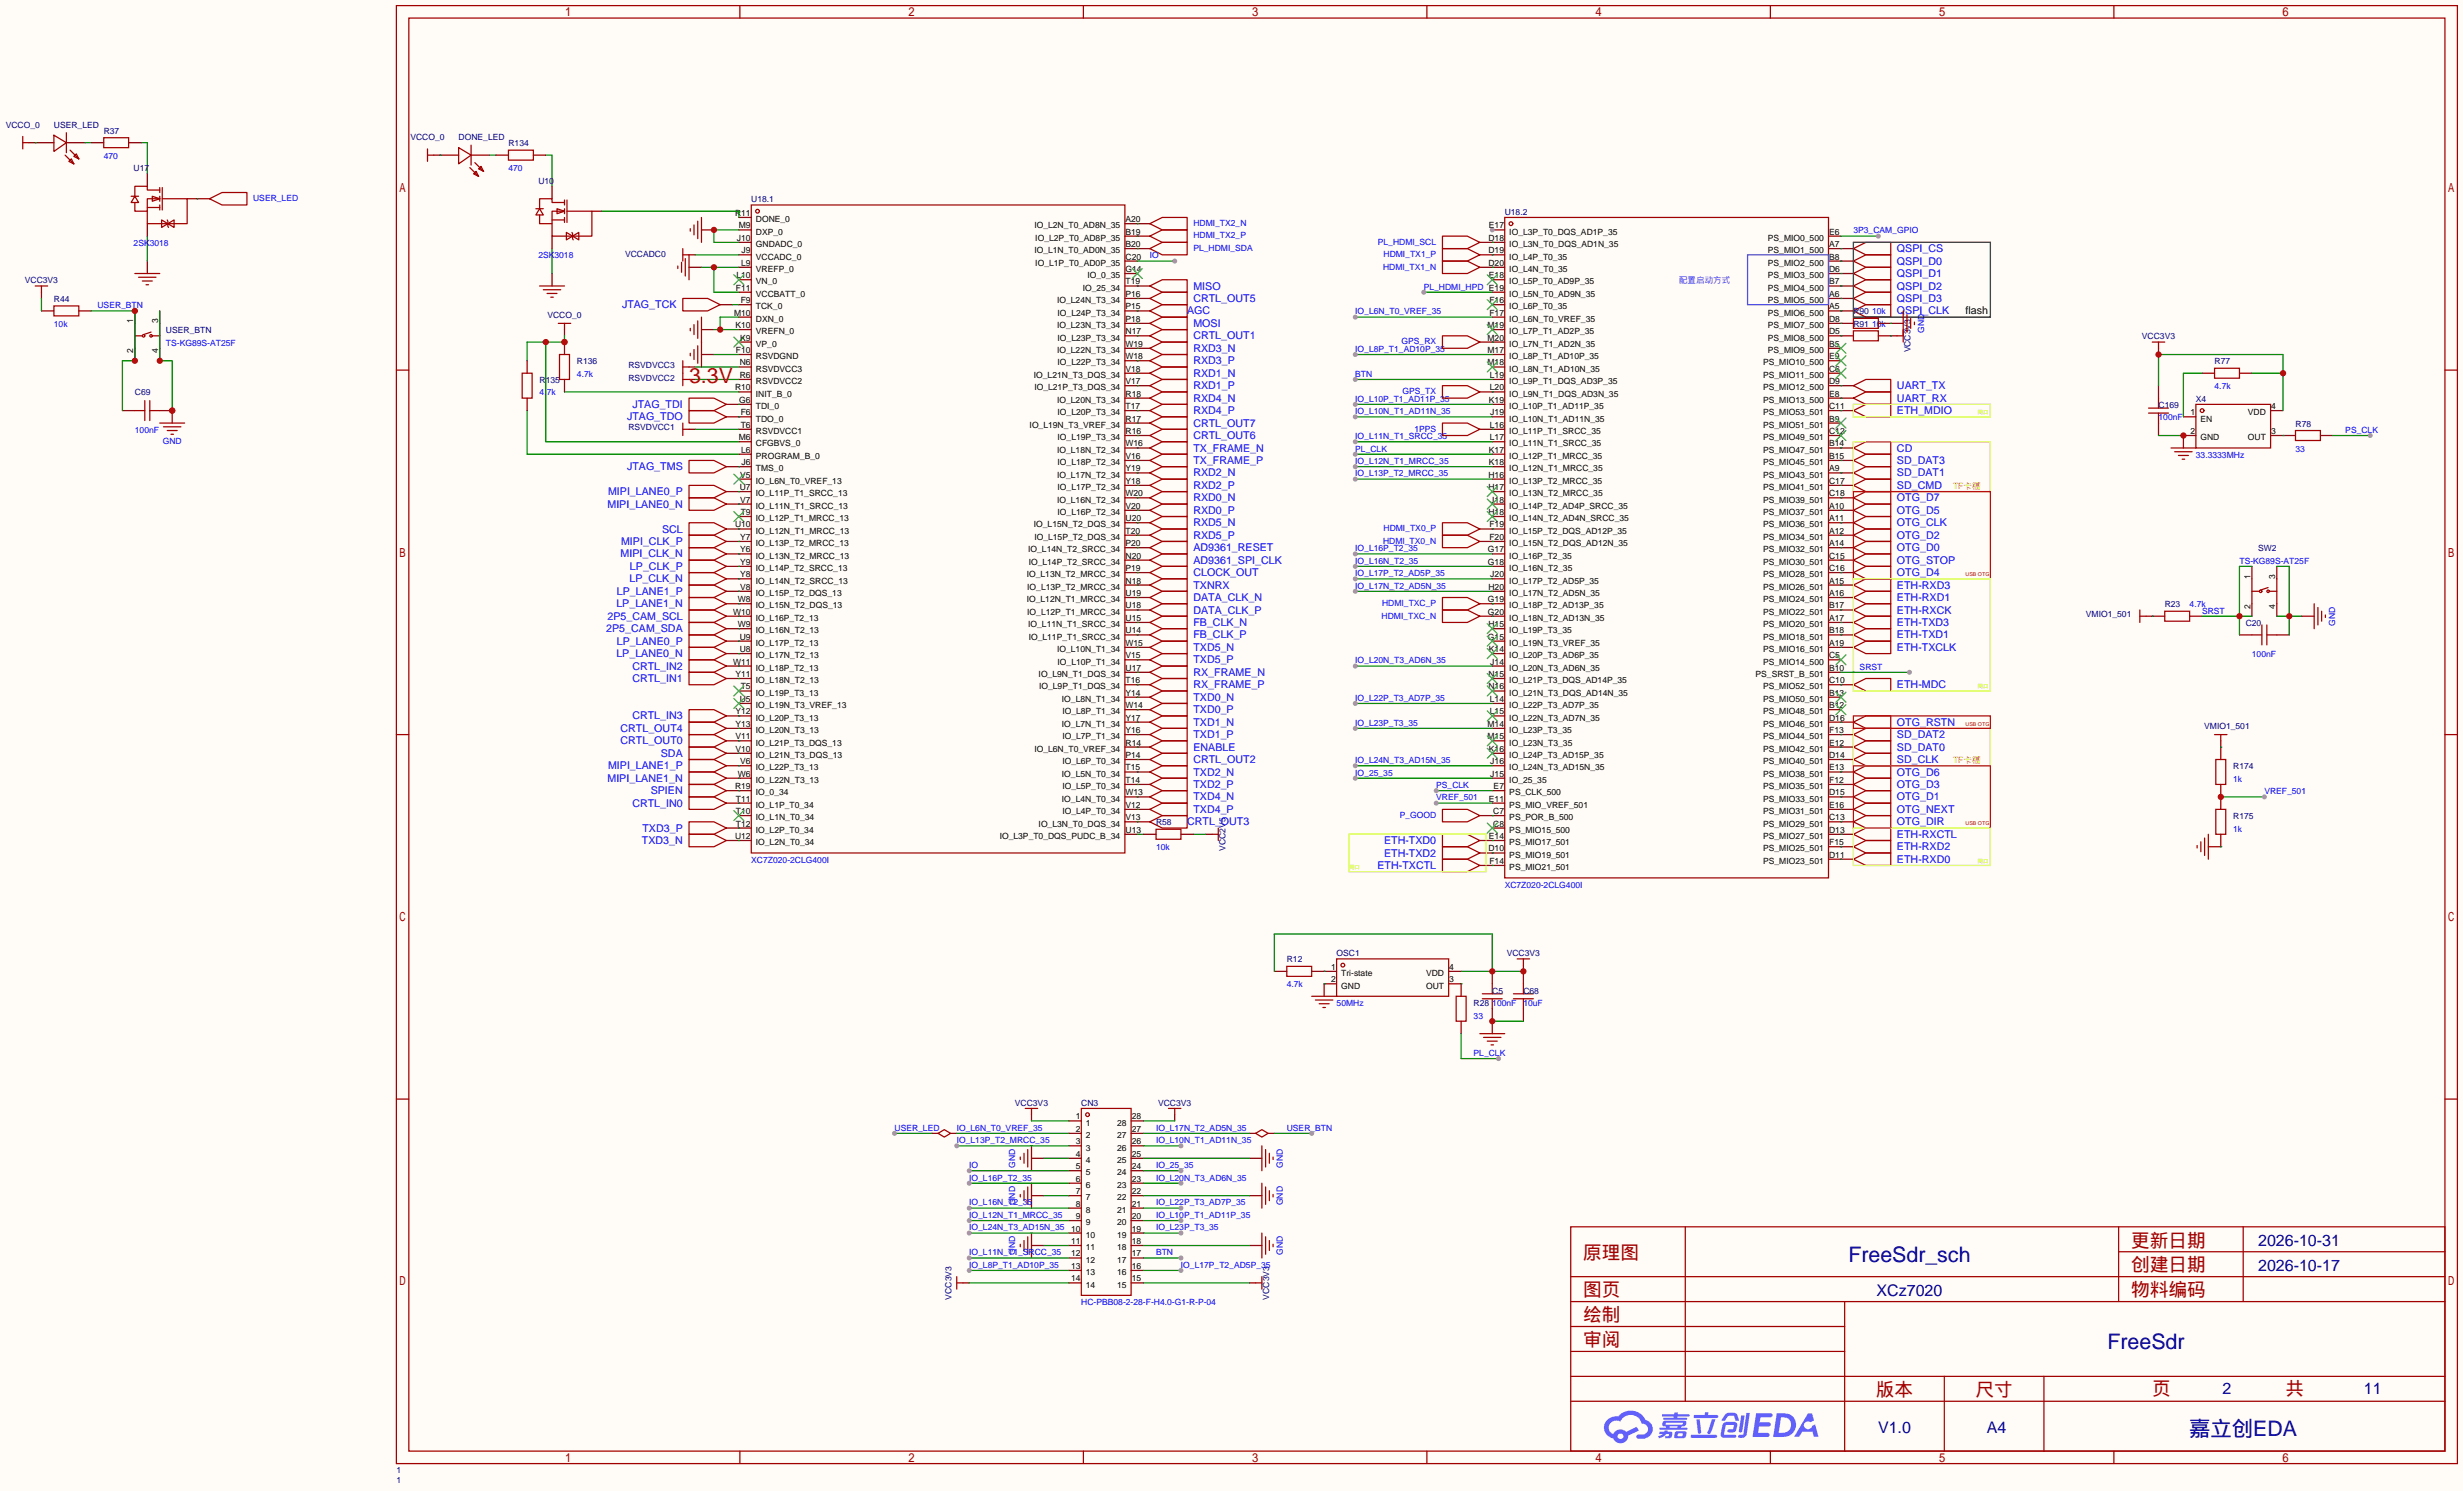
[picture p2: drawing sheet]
<svg xmlns="http://www.w3.org/2000/svg" width="502mm" height="304mm" viewBox="0 0 502 304" stroke-linecap="round" stroke-linejoin="round" font-family="sans-serif">
<defs><g id="words">
<text font-size="4.4" fill="#f00" x="140.5" y="78.1">3.3V</text>
<g font-size="4.4" fill="#000080">
<text x="377" y="257.1">FreeSdr_sch</text>
<text x="429.8" y="274.9">FreeSdr</text>
<text x="446.5" y="292.7">嘉立创EDA</text>
</g>
<g font-size="3.8" fill="#a00000">
<text x="322.9" y="256.6">原理图</text>
<text x="434.7" y="254.1">更新日期</text>
<text x="434.7" y="259.2">创建日期</text>
<text x="322.9" y="269.3">绘制</text>
<text x="322.9" y="264.2">图页</text>
<text x="434.7" y="264.2">物料编码</text>
<text x="322.9" y="274.4">审阅</text>
<text x="382.6" y="284.6">版本</text>
<text x="402.9" y="284.6">尺寸</text>
<text x="439" y="284.3">页</text>
<text x="466.2" y="284.3">共</text>
</g>
<g font-size="3.3" fill="#000080">
<text x="460.6" y="254">2026-10-31</text>
<text x="460.6" y="259">2026-10-17</text>
<text x="382.7" y="264.1">XCz7020</text>
<text x="453.3" y="284.2">2</text>
<text x="482.1" y="284.2">11</text>
<text x="383" y="292.1">V1.0</text>
<text x="405.2" y="292.1">A4</text>
</g>
<g font-size="2.2" fill="#00f">
<text x="386.9" y="53.9">QSPI_D0</text>
<text x="386.9" y="51.4">QSPI_CS</text>
<text x="243.4" y="59">MISO</text>
<text x="386.9" y="59">QSPI_D2</text>
<text x="386.9" y="56.5">QSPI_D1</text>
<text x="126.9" y="62.8">JTAG_TCK</text>
<text x="242.1" y="64.1">AGC</text>
<text x="243.4" y="61.6">CRTL_OUT5</text>
<text x="386.9" y="64.1">QSPI_CLK</text>
<text x="386.9" y="61.6">QSPI_D3</text>
<text x="243.4" y="69.2">CRTL_OUT1</text>
<text x="243.4" y="66.6">MOSI</text>
<text x="243.4" y="71.7">RXD3_N</text>
<text x="243.4" y="74.3">RXD3_P</text>
<text x="243.4" y="76.8">RXD1_N</text>
<text x="129" y="83.1">JTAG_TDI</text>
<text x="243.4" y="81.9">RXD4_N</text>
<text x="243.4" y="79.3">RXD1_P</text>
<text x="386.9" y="81.9">UART_RX</text>
<text x="386.9" y="79.3">UART_TX</text>
<text x="127.9" y="85.7">JTAG_TDO</text>
<text x="243.4" y="87">CRTL_OUT7</text>
<text x="243.4" y="89.5">CRTL_OUT6</text>
<text x="243.4" y="84.4">RXD4_P</text>
<text x="386.9" y="84.4">ETH_MDIO</text>
<text x="127.9" y="95.8">JTAG_TMS</text>
<text x="243.4" y="94.6">TX_FRAME_P</text>
<text x="243.4" y="92">TX_FRAME_N</text>
<text x="386.9" y="92">CD</text>
<text x="386.9" y="94.6">SD_DAT3</text>
<text x="124" y="100.9">MIPI_LANE0_P</text>
<text x="243.4" y="97.1">RXD2_N</text>
<text x="243.4" y="99.7">RXD2_P</text>
<text x="386.9" y="97.1">SD_DAT1</text>
<text x="386.9" y="99.7">SD_CMD</text>
<text x="123.9" y="103.5">MIPI_LANE0_N</text>
<text x="243.4" y="107.3">RXD5_N</text>
<text x="243.4" y="102.2">RXD0_N</text>
<text x="243.4" y="104.7">RXD0_P</text>
<text x="386.9" y="107.3">OTG_CLK</text>
<text x="386.9" y="104.7">OTG_D5</text>
<text x="386.9" y="102.2">OTG_D7</text>
<text x="126.6" y="113.6">MIPI_CLK_N</text>
<text x="126.7" y="111.1">MIPI_CLK_P</text>
<text x="135" y="108.5">SCL</text>
<text x="243.4" y="112.4">AD9361_RESET</text>
<text x="243.4" y="109.8">RXD5_P</text>
<text x="386.9" y="112.4">OTG_D0</text>
<text x="386.9" y="109.8">OTG_D2</text>
<text x="128.4" y="118.7">LP_CLK_N</text>
<text x="128.5" y="116.2">LP_CLK_P</text>
<text x="243.4" y="114.9">AD9361_SPI_CLK</text>
<text x="243.4" y="120">TXNRX</text>
<text x="243.4" y="117.4">CLOCK_OUT</text>
<text x="386.9" y="120">ETH-RXD3</text>
<text x="386.9" y="117.4">OTG_D4</text>
<text x="386.9" y="114.9">OTG_STOP</text>
<text x="125.7" y="123.8">LP_LANE1_N</text>
<text x="125.8" y="121.2">LP_LANE1_P</text>
<text x="243.4" y="122.5">DATA_CLK_N</text>
<text x="243.4" y="125.1">DATA_CLK_P</text>
<text x="386.9" y="125.1">ETH-RXCK</text>
<text x="386.9" y="122.5">ETH-RXD1</text>
<text x="123.7" y="128.9">2P5_CAM_SDA</text>
<text x="123.9" y="126.3">2P5_CAM_SCL</text>
<text x="125.8" y="131.4">LP_LANE0_P</text>
<text x="243.4" y="130.1">FB_CLK_P</text>
<text x="243.4" y="127.6">FB_CLK_N</text>
<text x="386.9" y="130.1">ETH-TXD1</text>
<text x="386.9" y="127.6">ETH-TXD3</text>
<text x="125.7" y="133.9">LP_LANE0_N</text>
<text x="129" y="136.5">CRTL_IN2</text>
<text x="243.4" y="132.7">TXD5_N</text>
<text x="243.4" y="135.2">TXD5_P</text>
<text x="243.4" y="137.8">RX_FRAME_N</text>
<text x="386.9" y="132.7">ETH-TXCLK</text>
<text x="129" y="139">CRTL_IN1</text>
<text x="243.4" y="140.3">RX_FRAME_P</text>
<text x="243.4" y="142.8">TXD0_N</text>
<text x="386.9" y="140.3">ETH-MDC</text>
<text x="126.6" y="149.2">CRTL_OUT4</text>
<text x="129" y="146.6">CRTL_IN3</text>
<text x="243.4" y="147.9">TXD1_N</text>
<text x="243.4" y="145.4">TXD0_P</text>
<text x="386.9" y="147.9">OTG_RSTN</text>
<text x="126.6" y="151.7">CRTL_OUT0</text>
<text x="134.8" y="154.3">SDA</text>
<text x="243.4" y="155.5">CRTL_OUT2</text>
<text x="243.4" y="153">ENABLE</text>
<text x="243.4" y="150.5">TXD1_P</text>
<text x="386.9" y="155.5">SD_CLK</text>
<text x="386.9" y="153">SD_DAT0</text>
<text x="386.9" y="150.5">SD_DAT2</text>
<text x="123.9" y="159.3">MIPI_LANE1_N</text>
<text x="124" y="156.8">MIPI_LANE1_P</text>
<text x="132.7" y="161.9">SPIEN</text>
<text x="243.4" y="158.1">TXD2_N</text>
<text x="243.4" y="160.6">TXD2_P</text>
<text x="386.9" y="160.6">OTG_D3</text>
<text x="386.9" y="158.1">OTG_D6</text>
<text x="129" y="164.4">CRTL_IN0</text>
<text x="243.4" y="163.2">TXD4_N</text>
<text x="243.4" y="165.7">TXD4_P</text>
<text x="386.9" y="165.7">OTG_NEXT</text>
<text x="386.9" y="163.2">OTG_D1</text>
<text x="130.9" y="172">TXD3_N</text>
<text x="131" y="169.5">TXD3_P</text>
<text x="242.1" y="168.2">CRTL_OUT3</text>
<text x="282.3" y="172">ETH-TXD0</text>
<text x="386.9" y="170.8">ETH-RXCTL</text>
<text x="386.9" y="173.3">ETH-RXD2</text>
<text x="386.9" y="168.2">OTG_DIR</text>
<text x="281" y="177.1">ETH-TXCTL</text>
<text x="282.3" y="174.6">ETH-TXD2</text>
<text x="386.9" y="175.9">ETH-RXD0</text>
</g>
<text font-size="2.2" x="400.9" y="64.1">flash</text>
<g font-size="1.7" fill="#000080">
<text x="1.2" y="26">VCCO_0</text>
<text x="11" y="26">USER_LED</text>
<text x="21.2" y="27.3">R37</text>
<text x="83.7" y="28.5">VCCO_0</text>
<text x="93.5" y="28.5">DONE_LED</text>
<text x="103.7" y="29.8">R134</text>
<text x="27.3" y="34.9">U17</text>
<text x="109.8" y="37.4">U10</text>
<text x="153.2" y="41.2">U18.1</text>
<text x="306.9" y="43.8">U18.2</text>
<text x="127.5" y="52.4">VCCADC0</text>
<text x="5.1" y="57.7">VCC3V3</text>
<text x="11" y="61.6">R44</text>
<text x="111.7" y="64.9">VCCO_0</text>
<text x="378" y="64.1">R90</text>
<text x="33.9" y="67.9">USER_BTN</text>
<text x="378" y="66.6">R91</text>
<text x="389.7" y="71.8" transform="rotate(-90 389.7 71.8)">VCC3V3</text>
<text x="436.9" y="69.2">VCC3V3</text>
<text x="117.7" y="74.3">R136</text>
<text x="128.2" y="75">RSVDVCC3</text>
<text x="128.2" y="77.6">RSVDVCC2</text>
<text x="451.7" y="74.3">R77</text>
<text x="27.5" y="80.6">C69</text>
<text x="110.1" y="78.1">R135</text>
<text x="440.3" y="83.1">C169</text>
<text x="447.9" y="81.9">X4</text>
<text x="128.2" y="87.7">RSVDVCC1</text>
<text x="468.2" y="87">R78</text>
<text x="460.6" y="112.4">SW2</text>
<text x="425.4" y="125.8">VMIO1_501</text>
<text x="441.5" y="123.8">R23</text>
<text x="458" y="127.6">C20</text>
<text x="449.6" y="148.7">VMIO1_501</text>
<text x="455.5" y="156.8">R174</text>
<text x="455.5" y="167">R175</text>
<text x="235.8" y="168.2">R58</text>
<text x="250" y="173.4" transform="rotate(-90 250 173.4)">VCC2V5</text>
<text x="262.5" y="196.2">R12</text>
<text x="272.6" y="194.9">OSC1</text>
<text x="307.3" y="194.9">VCC3V3</text>
<text x="304.4" y="202.5">C5</text>
<text x="310.7" y="202.5">C68</text>
<text x="300.6" y="205.1">R28</text>
<text x="207" y="225.4">VCC3V3</text>
<text x="220.5" y="225.4">CN3</text>
<text x="236.2" y="225.4">VCC3V3</text>
<text x="194.1" y="264.9" transform="rotate(-90 194.1 264.9)">VCC3V3</text>
<text x="258.9" y="264.9" transform="rotate(-90 258.9 264.9)">VCC3V3</text>
<text x="80.8" y="300.3">1</text>
<text x="80.8" y="302.4">1</text>
</g>
<g font-size="1.7" fill="#00f">
<text x="21.2" y="32.3">470</text>
<text x="103.7" y="34.9">470</text>
<text x="51.6" y="41">USER_LED</text>
<text x="243.4" y="46.1">HDMI_TX2_N</text>
<text x="378" y="47.6">3P3_CAM_GPIO</text>
<text x="27.3" y="50.1">2SK3018</text>
<text x="109.8" y="52.7">2SK3018</text>
<text x="234.5" y="52.7">IO</text>
<text x="243.4" y="48.6">HDMI_TX2_P</text>
<text x="243.4" y="51.1">PL_HDMI_SDA</text>
<text x="281" y="49.9">PL_HDMI_SCL</text>
<text x="282.2" y="52.4">HDMI_TX1_P</text>
<text x="282.1" y="55">HDMI_TX1_N</text>
<text x="290.4" y="59">PL_HDMI_HPD E19</text>
<text x="19.9" y="62.8">USER_BTN</text>
<text x="276.4" y="64.1">IO_L6N_T0_VREF_35</text>
<text x="381.8" y="64.1">10k</text>
<text x="11" y="66.6">10k</text>
<text x="33.9" y="70.4">TS-KG89S-AT25F</text>
<text x="276.4" y="71.7">IO_L8P_T1_AD10P_35</text>
<text x="285.9" y="70.2">GPS_RX</text>
<text x="381.8" y="66.6">10k</text>
<text x="392.5" y="67.8" transform="rotate(-90 392.5 67.8)">GND</text>
<text x="117.7" y="76.8">4.7k</text>
<text x="276.4" y="76.8">BTN</text>
<text x="110.1" y="80.6">4.7k</text>
<text x="276.4" y="81.9">IO_L10P_T1_AD11P_35</text>
<text x="286.1" y="80.4">GPS_TX</text>
<text x="451.7" y="79.3">4.7k</text>
<text x="27.5" y="88.2">100nF</text>
<text x="276.4" y="84.4">IO_L10N_T1_AD11N_35</text>
<text x="276.4" y="89.5">IO_L11N_T1_SRCC_35</text>
<text x="288.5" y="88">1PPS</text>
<text x="440.3" y="85.7">100nF</text>
<text x="478.4" y="88.2">PS_CLK</text>
<text x="33.2" y="90.5">GND</text>
<text x="276.4" y="92">PL_CLK</text>
<text x="276.4" y="94.6">IO_L12N_T1_MRCC_35</text>
<text x="447.9" y="93.3">33.3333MHz</text>
<text x="468.2" y="92">33</text>
<text x="276.4" y="97.1">IO_L13P_T2_MRCC_35</text>
<text x="276.4" y="112.4">IO_L16P_T2_35</text>
<text x="282.1" y="110.8">HDMI_TX0_N</text>
<text x="282.2" y="108.3">HDMI_TX0_P</text>
<text x="276.4" y="114.9">IO_L16N_T2_35</text>
<text x="276.4" y="117.4">IO_L17P_T2_AD5P_35</text>
<text x="276.4" y="120">IO_L17N_T2_AD5N_35</text>
<text x="456.8" y="114.9">TS-KG89S-AT25F</text>
<text x="281.9" y="123.5">HDMI_TXC_P</text>
<text x="446.6" y="123.8">4.7k</text>
<text x="449.1" y="125.1">SRST</text>
<text x="281.8" y="126.1">HDMI_TXC_N</text>
<text x="476.3" y="127.5" transform="rotate(-90 476.3 127.5)">GND</text>
<text x="276.4" y="135.2">IO_L20N_T3_AD6N_35</text>
<text x="379.3" y="136.5">SRST</text>
<text x="459.3" y="133.9">100nF</text>
<text x="276.4" y="142.8">IO_L22P_T3_AD7P_35</text>
<text x="276.4" y="147.9">IO_L23P_T3_35</text>
<text x="276.4" y="155.5">IO_L24N_T3_AD15N_35</text>
<text x="276.4" y="158.1">IO_25_35</text>
<text x="292.9" y="160.6">PS_CLK</text>
<text x="455.5" y="159.3">1k</text>
<text x="461.8" y="161.9">VREF_501</text>
<text x="285.5" y="166.7">P_GOOD</text>
<text x="292.9" y="163.2">VREF_501</text>
<text x="235.8" y="173.3">10k</text>
<text x="455.5" y="169.5">1k</text>
<text x="153.2" y="175.9">XC7Z020-2CLG400I</text>
<text x="306.9" y="180.9">XC7Z020-2CLG400I</text>
<text x="262.5" y="201.3">4.7k</text>
<text x="272.6" y="205.1">50MHz</text>
<text x="300.6" y="207.6">33</text>
<text x="304.4" y="205.1">100nF</text>
<text x="310.7" y="205.1">10uF</text>
<text x="300.6" y="215.2">PL_CLK</text>
<text x="182.4" y="230.5">USER_LED</text>
<text x="195.1" y="233">IO_L13P_T2_MRCC_35</text>
<text x="195.1" y="230.5">IO_L6N_T0_VREF_35</text>
<text x="235.8" y="230.5">IO_L17N_T2_AD5N_35</text>
<text x="235.8" y="233">IO_L10N_T1_AD11N_35</text>
<text x="262.5" y="230.5">USER_BTN</text>
<text x="197.7" y="238.1">IO</text>
<text x="207" y="238" transform="rotate(-90 207 238)">GND</text>
<text x="235.8" y="238.1">IO_25_35</text>
<text x="261.7" y="238" transform="rotate(-90 261.7 238)">GND</text>
<text x="197.7" y="240.6">IO_L16P_T2_35</text>
<text x="197.7" y="245.7">IO_L16N_T2_35</text>
<text x="207" y="245.6" transform="rotate(-90 207 245.6)">GND</text>
<text x="235.8" y="240.6">IO_L20N_T3_AD6N_35</text>
<text x="235.8" y="245.7">IO_L22P_T3_AD7P_35</text>
<text x="261.7" y="245.6" transform="rotate(-90 261.7 245.6)">GND</text>
<text x="197.7" y="250.8">IO_L24N_T3_AD15N_35</text>
<text x="197.7" y="248.2">IO_L12N_T1_MRCC_35</text>
<text x="235.8" y="248.2">IO_L10P_T1_AD11P_35</text>
<text x="235.8" y="250.8">IO_L23P_T3_35</text>
<text x="197.7" y="255.9">IO_L11N_T1_SRCC_35</text>
<text x="207" y="255.8" transform="rotate(-90 207 255.8)">GND</text>
<text x="235.8" y="255.9">BTN</text>
<text x="261.7" y="255.8" transform="rotate(-90 261.7 255.8)">GND</text>
<text x="197.7" y="258.4">IO_L8P_T1_AD10P_35</text>
<text x="240.9" y="258.4">IO_L17P_T2_AD5P_35</text>
<text x="220.5" y="266">HC-PBB08-2-28-F-H4.0-G1-R-P-04</text>
</g>
<g font-size="1.7">
<text x="149.9" y="44">R11</text>
<text x="150.7" y="46.6">M9</text>
<text x="154.2" y="45.3">DONE_0</text>
<text x="154.2" y="47.8">DXP_0</text>
<text x="211" y="46.6">IO_L2N_T0_AD8N_35</text>
<text x="229.6" y="47.8">B19</text>
<text x="229.6" y="45.3">A20</text>
<text x="303.7" y="46.6">E17</text>
<text x="307.8" y="47.8">IO_L3P_T0_DQS_AD1P_35</text>
<text x="373.1" y="47.8">E6</text>
<text x="150.3" y="49.1">J10</text>
<text x="151.3" y="51.6">J9</text>
<text x="154.2" y="50.4">GNDADC_0</text>
<text x="154.2" y="52.9">VCCADC_0</text>
<text x="211" y="51.6">IO_L1N_T0_AD0N_35</text>
<text x="211.2" y="49.1">IO_L2P_T0_AD8P_35</text>
<text x="229.6" y="52.9">C20</text>
<text x="229.6" y="50.4">B20</text>
<text x="303.6" y="49.1">D18</text>
<text x="303.6" y="51.6">D19</text>
<text x="307.8" y="50.4">IO_L3N_T0_DQS_AD1N_35</text>
<text x="307.8" y="52.9">IO_L4P_T0_35</text>
<text x="360.6" y="51.6">PS_MIO1_500</text>
<text x="360.6" y="49.1">PS_MIO0_500</text>
<text x="373.1" y="52.9">B8</text>
<text x="373.1" y="50.4">A7</text>
<text x="150.1" y="59.3">F11</text>
<text x="150.2" y="56.7">L10</text>
<text x="151.2" y="54.2">L9</text>
<text x="154.2" y="55.4">VREFP_0</text>
<text x="154.2" y="58">VN_0</text>
<text x="211.2" y="54.2">IO_L1P_T0_AD0P_35</text>
<text x="220.8" y="59.3">IO_25_34</text>
<text x="221.8" y="56.7">IO_0_35</text>
<text x="229.6" y="58">T19</text>
<text x="229.6" y="55.4">G14</text>
<text x="303.6" y="54.2">D20</text>
<text x="303.7" y="56.7">E18</text>
<text x="307.8" y="55.4">IO_L4N_T0_35</text>
<text x="307.8" y="58">IO_L5P_T0_AD9P_35</text>
<text x="360.6" y="59.3">PS_MIO4_500</text>
<text x="360.6" y="56.7">PS_MIO3_500</text>
<text x="360.6" y="54.2">PS_MIO2_500</text>
<text x="373.1" y="58">B7</text>
<text x="373.1" y="55.4">D6</text>
<text x="27.2" y="65.9" transform="rotate(-90 27.2 65.9)">1</text>
<text x="32.3" y="65.9" transform="rotate(-90 32.3 65.9)">3</text>
<text x="149.7" y="64.3">M10</text>
<text x="151.1" y="61.8">F9</text>
<text x="154.2" y="60.5">VCCBATT_0</text>
<text x="154.2" y="63.1">TCK_0</text>
<text x="154.2" y="65.6">DXN_0</text>
<text x="215.6" y="61.8">IO_L24N_T3_34</text>
<text x="215.7" y="64.3">IO_L24P_T3_34</text>
<text x="229.6" y="65.6">P18</text>
<text x="229.6" y="63.1">P15</text>
<text x="229.6" y="60.5">P16</text>
<text x="303.8" y="61.8">F16</text>
<text x="303.8" y="64.3">F17</text>
<text x="307.8" y="60.5">IO_L5N_T0_AD9N_35</text>
<text x="307.8" y="63.1">IO_L6P_T0_35</text>
<text x="307.8" y="65.6">IO_L6N_T0_VREF_35</text>
<text x="360.6" y="64.3">PS_MIO6_500</text>
<text x="360.6" y="61.8">PS_MIO5_500</text>
<text x="373.1" y="65.6">D8</text>
<text x="373.1" y="63.1">A5</text>
<text x="373.1" y="60.5">A6</text>
<text x="27.2" y="72" transform="rotate(-90 27.2 72)">2</text>
<text x="32.3" y="72" transform="rotate(-90 32.3 72)">4</text>
<text x="150" y="66.9">K10</text>
<text x="150.1" y="72">F10</text>
<text x="151" y="69.4">K9</text>
<text x="154.2" y="68.1">VREFN_0</text>
<text x="154.2" y="70.7">VP_0</text>
<text x="215.6" y="72">IO_L22N_T3_34</text>
<text x="215.6" y="66.9">IO_L23N_T3_34</text>
<text x="215.7" y="69.4">IO_L23P_T3_34</text>
<text x="229.6" y="70.7">W19</text>
<text x="229.6" y="68.1">N17</text>
<text x="303.4" y="66.9">M19</text>
<text x="303.4" y="69.4">M20</text>
<text x="303.4" y="72">M17</text>
<text x="307.8" y="68.1">IO_L7P_T1_AD2P_35</text>
<text x="307.8" y="70.7">IO_L7N_T1_AD2N_35</text>
<text x="360.6" y="72">PS_MIO9_500</text>
<text x="360.6" y="69.4">PS_MIO8_500</text>
<text x="360.6" y="66.9">PS_MIO7_500</text>
<text x="373.1" y="70.7">B5</text>
<text x="373.1" y="68.1">D5</text>
<text x="150.9" y="74.5">N6</text>
<text x="150.9" y="77">R6</text>
<text x="154.2" y="73.2">RSVDGND</text>
<text x="154.2" y="75.8">RSVDVCC3</text>
<text x="210.9" y="77">IO_L21N_T3_DQS_34</text>
<text x="215.7" y="74.5">IO_L22P_T3_34</text>
<text x="229.6" y="75.8">V18</text>
<text x="229.6" y="73.2">W18</text>
<text x="303.4" y="74.5">M18</text>
<text x="303.9" y="77">L19</text>
<text x="307.8" y="73.2">IO_L8P_T1_AD10P_35</text>
<text x="307.8" y="75.8">IO_L8N_T1_AD10N_35</text>
<text x="359.6" y="77">PS_MIO11_500</text>
<text x="359.6" y="74.5">PS_MIO10_500</text>
<text x="373.1" y="75.8">C6</text>
<text x="373.1" y="73.2">E9</text>
<text x="149.9" y="79.6">R10</text>
<text x="150.8" y="82.1">G6</text>
<text x="154.2" y="78.3">RSVDVCC2</text>
<text x="154.2" y="80.8">INIT_B_0</text>
<text x="154.2" y="83.4">TDI_0</text>
<text x="211" y="79.6">IO_L21P_T3_DQS_34</text>
<text x="215.6" y="82.1">IO_L20N_T3_34</text>
<text x="229.6" y="83.4">T17</text>
<text x="229.6" y="80.8">R18</text>
<text x="229.6" y="78.3">V17</text>
<text x="303.7" y="82.1">K19</text>
<text x="303.9" y="79.6">L20</text>
<text x="307.8" y="78.3">IO_L9P_T1_DQS_AD3P_35</text>
<text x="307.8" y="80.8">IO_L9N_T1_DQS_AD3N_35</text>
<text x="307.8" y="83.4">IO_L10P_T1_AD11P_35</text>
<text x="359.6" y="82.1">PS_MIO13_500</text>
<text x="359.6" y="79.6">PS_MIO12_500</text>
<text x="373.1" y="83.4">C11</text>
<text x="373.1" y="80.8">E8</text>
<text x="373.1" y="78.3">D9</text>
<text x="463.2" y="83.4">4</text>
<text x="150.7" y="89.7">M6</text>
<text x="151.1" y="84.7">F6</text>
<text x="151.1" y="87.2">T6</text>
<text x="154.2" y="85.9">TDO_0</text>
<text x="154.2" y="88.5">RSVDVCC1</text>
<text x="210" y="87.2">IO_L19N_T3_VREF_34</text>
<text x="215.7" y="89.7">IO_L19P_T3_34</text>
<text x="215.7" y="84.7">IO_L20P_T3_34</text>
<text x="229.6" y="88.5">R16</text>
<text x="229.6" y="85.9">R17</text>
<text x="303.9" y="87.2">L16</text>
<text x="303.9" y="89.7">L17</text>
<text x="304" y="84.7">J19</text>
<text x="307.8" y="85.9">IO_L10N_T1_AD11N_35</text>
<text x="307.8" y="88.5">IO_L11P_T1_SRCC_35</text>
<text x="359.6" y="89.7">PS_MIO49_501</text>
<text x="359.6" y="87.2">PS_MIO51_501</text>
<text x="359.6" y="84.7">PS_MIO53_501</text>
<text x="373.1" y="88.5">C12</text>
<text x="373.1" y="85.9">B9</text>
<text x="446.8" y="84.7">1</text>
<text x="446.8" y="88.5">2</text>
<text x="448.8" y="85.9">EN</text>
<text x="448.8" y="89.7">GND</text>
<text x="458.5" y="89.7">OUT</text>
<text x="458.5" y="84.7">VDD</text>
<text x="463.2" y="88.5">3</text>
<text x="151.2" y="92.3">L6</text>
<text x="151.3" y="94.8">J6</text>
<text x="154.2" y="91">CFGBVS_0</text>
<text x="154.2" y="93.5">PROGRAM_B_0</text>
<text x="215.6" y="92.3">IO_L18N_T2_34</text>
<text x="215.7" y="94.8">IO_L18P_T2_34</text>
<text x="229.6" y="93.5">V16</text>
<text x="229.6" y="91">W16</text>
<text x="303.7" y="92.3">K17</text>
<text x="303.7" y="94.8">K18</text>
<text x="307.8" y="91">IO_L11N_T1_SRCC_35</text>
<text x="307.8" y="93.5">IO_L12P_T1_MRCC_35</text>
<text x="359.6" y="94.8">PS_MIO45_501</text>
<text x="359.6" y="92.3">PS_MIO47_501</text>
<text x="373.1" y="93.5">B15</text>
<text x="373.1" y="91">B14</text>
<text x="150.9" y="99.9">U7</text>
<text x="151" y="97.4">V5</text>
<text x="154.2" y="96.1">TMS_0</text>
<text x="154.2" y="98.6">IO_L6N_T0_VREF_13</text>
<text x="154.2" y="101.2">IO_L11P_T1_SRCC_13</text>
<text x="215.6" y="97.4">IO_L17N_T2_34</text>
<text x="215.7" y="99.9">IO_L17P_T2_34</text>
<text x="229.6" y="101.2">W20</text>
<text x="229.6" y="98.6">Y18</text>
<text x="229.6" y="96.1">Y19</text>
<text x="303.6" y="97.4">H16</text>
<text x="303.6" y="99.9">H17</text>
<text x="307.8" y="96.1">IO_L12N_T1_MRCC_35</text>
<text x="307.8" y="98.6">IO_L13P_T2_MRCC_35</text>
<text x="307.8" y="101.2">IO_L13N_T2_MRCC_35</text>
<text x="359.6" y="99.9">PS_MIO41_501</text>
<text x="359.6" y="97.4">PS_MIO43_501</text>
<text x="373.1" y="101.2">C18</text>
<text x="373.1" y="98.6">C17</text>
<text x="373.1" y="96.1">A9</text>
<text x="149.9" y="107.5">U10</text>
<text x="151" y="102.4">V7</text>
<text x="151.1" y="105">T9</text>
<text x="154.2" y="103.7">IO_L11N_T1_SRCC_13</text>
<text x="154.2" y="106.2">IO_L12P_T1_MRCC_13</text>
<text x="210.9" y="107.5">IO_L15N_T2_DQS_34</text>
<text x="215.6" y="102.4">IO_L16N_T2_34</text>
<text x="215.7" y="105">IO_L16P_T2_34</text>
<text x="229.6" y="106.2">U20</text>
<text x="229.6" y="103.7">V20</text>
<text x="303.6" y="105">H18</text>
<text x="303.8" y="107.5">F19</text>
<text x="304" y="102.4">J18</text>
<text x="307.8" y="103.7">IO_L14P_T2_AD4P_SRCC_35</text>
<text x="307.8" y="106.2">IO_L14N_T2_AD4N_SRCC_35</text>
<text x="359.6" y="107.5">PS_MIO36_501</text>
<text x="359.6" y="105">PS_MIO37_501</text>
<text x="359.6" y="102.4">PS_MIO39_501</text>
<text x="373.1" y="106.2">A11</text>
<text x="373.1" y="103.7">A10</text>
<text x="151" y="110.1">Y7</text>
<text x="151" y="112.6">Y6</text>
<text x="154.2" y="108.8">IO_L12N_T1_MRCC_13</text>
<text x="154.2" y="111.3">IO_L13P_T2_MRCC_13</text>
<text x="154.2" y="113.9">IO_L13N_T2_MRCC_13</text>
<text x="209.7" y="112.6">IO_L14N_T2_SRCC_34</text>
<text x="211" y="110.1">IO_L15P_T2_DQS_34</text>
<text x="229.6" y="113.9">N20</text>
<text x="229.6" y="111.3">P20</text>
<text x="229.6" y="108.8">T20</text>
<text x="303.5" y="112.6">G17</text>
<text x="303.8" y="110.1">F20</text>
<text x="307.8" y="108.8">IO_L15P_T2_DQS_AD12P_35</text>
<text x="307.8" y="111.3">IO_L15N_T2_DQS_AD12N_35</text>
<text x="307.8" y="113.9">IO_L16P_T2_35</text>
<text x="359.6" y="112.6">PS_MIO32_501</text>
<text x="359.6" y="110.1">PS_MIO34_501</text>
<text x="373.1" y="113.9">C15</text>
<text x="373.1" y="111.3">A14</text>
<text x="373.1" y="108.8">A12</text>
<text x="151" y="115.1">Y9</text>
<text x="151" y="117.7">Y8</text>
<text x="154.2" y="116.4">IO_L14P_T2_SRCC_13</text>
<text x="154.2" y="118.9">IO_L14N_T2_SRCC_13</text>
<text x="209.4" y="117.7">IO_L13N_T2_MRCC_34</text>
<text x="209.8" y="115.1">IO_L14P_T2_SRCC_34</text>
<text x="229.6" y="118.9">N18</text>
<text x="229.6" y="116.4">P19</text>
<text x="303.5" y="115.1">G18</text>
<text x="304" y="117.7">J20</text>
<text x="307.8" y="116.4">IO_L16N_T2_35</text>
<text x="307.8" y="118.9">IO_L17P_T2_AD5P_35</text>
<text x="359.6" y="117.7">PS_MIO28_501</text>
<text x="359.6" y="115.1">PS_MIO30_501</text>
<text x="373.1" y="118.9">A15</text>
<text x="373.1" y="116.4">C16</text>
<text x="459" y="118" transform="rotate(-90 459 118)">1</text>
<text x="464.1" y="118" transform="rotate(-90 464.1 118)">3</text>
<text x="149.5" y="125.3">W10</text>
<text x="150.5" y="122.8">W8</text>
<text x="151" y="120.2">V8</text>
<text x="154.2" y="121.5">IO_L15P_T2_DQS_13</text>
<text x="154.2" y="124">IO_L15N_T2_DQS_13</text>
<text x="209.4" y="122.8">IO_L12N_T1_MRCC_34</text>
<text x="209.5" y="125.3">IO_L12P_T1_MRCC_34</text>
<text x="209.5" y="120.2">IO_L13P_T2_MRCC_34</text>
<text x="229.6" y="124">U18</text>
<text x="229.6" y="121.5">U19</text>
<text x="303.5" y="122.8">G19</text>
<text x="303.5" y="125.3">G20</text>
<text x="303.6" y="120.2">H20</text>
<text x="307.8" y="121.5">IO_L17N_T2_AD5N_35</text>
<text x="307.8" y="124">IO_L18P_T2_AD13P_35</text>
<text x="359.6" y="125.3">PS_MIO22_501</text>
<text x="359.6" y="122.8">PS_MIO24_501</text>
<text x="359.6" y="120.2">PS_MIO26_501</text>
<text x="373.1" y="124">B17</text>
<text x="373.1" y="121.5">A16</text>
<text x="459" y="124" transform="rotate(-90 459 124)">2</text>
<text x="464.1" y="124" transform="rotate(-90 464.1 124)">4</text>
<text x="150.5" y="127.8">W9</text>
<text x="150.9" y="130.4">U9</text>
<text x="154.2" y="126.6">IO_L16P_T2_13</text>
<text x="154.2" y="129.1">IO_L16N_T2_13</text>
<text x="154.2" y="131.6">IO_L17P_T2_13</text>
<text x="209.7" y="127.8">IO_L11N_T1_SRCC_34</text>
<text x="209.8" y="130.4">IO_L11P_T1_SRCC_34</text>
<text x="229.6" y="131.6">W15</text>
<text x="229.6" y="129.1">U14</text>
<text x="229.6" y="126.6">U15</text>
<text x="303.5" y="130.4">G15</text>
<text x="303.6" y="127.8">H15</text>
<text x="307.8" y="126.6">IO_L18N_T2_AD13N_35</text>
<text x="307.8" y="129.1">IO_L19P_T3_35</text>
<text x="307.8" y="131.6">IO_L19N_T3_VREF_35</text>
<text x="359.6" y="130.4">PS_MIO18_501</text>
<text x="359.6" y="127.8">PS_MIO20_501</text>
<text x="373.1" y="131.6">A19</text>
<text x="373.1" y="129.1">B18</text>
<text x="373.1" y="126.6">A17</text>
<text x="149.5" y="135.5">W11</text>
<text x="150" y="138">Y11</text>
<text x="150.9" y="132.9">U8</text>
<text x="154.2" y="134.2">IO_L17N_T2_13</text>
<text x="154.2" y="136.7">IO_L18P_T2_13</text>
<text x="211.8" y="138">IO_L9N_T1_DQS_34</text>
<text x="215.6" y="132.9">IO_L10N_T1_34</text>
<text x="215.7" y="135.5">IO_L10P_T1_34</text>
<text x="229.6" y="136.7">U17</text>
<text x="229.6" y="134.2">V15</text>
<text x="303.6" y="138">N15</text>
<text x="303.7" y="132.9">K14</text>
<text x="304" y="135.5">J14</text>
<text x="307.8" y="134.2">IO_L20P_T3_AD6P_35</text>
<text x="307.8" y="136.7">IO_L20N_T3_AD6N_35</text>
<text x="358.1" y="138">PS_SRST_B_501</text>
<text x="359.6" y="135.5">PS_MIO14_500</text>
<text x="359.6" y="132.9">PS_MIO16_501</text>
<text x="373.1" y="136.7">B10</text>
<text x="373.1" y="134.2">C5</text>
<text x="150.9" y="143.1">U5</text>
<text x="151.1" y="140.5">T5</text>
<text x="154.2" y="139.3">IO_L18N_T2_13</text>
<text x="154.2" y="141.8">IO_L19P_T3_13</text>
<text x="211.9" y="140.5">IO_L9P_T1_DQS_34</text>
<text x="216.6" y="143.1">IO_L8N_T1_34</text>
<text x="229.6" y="141.8">Y14</text>
<text x="229.6" y="139.3">T16</text>
<text x="303.6" y="140.5">N16</text>
<text x="303.9" y="143.1">L14</text>
<text x="307.8" y="139.3">IO_L21P_T3_DQS_AD14P_35</text>
<text x="307.8" y="141.8">IO_L21N_T3_DQS_AD14N_35</text>
<text x="359.6" y="143.1">PS_MIO50_501</text>
<text x="359.6" y="140.5">PS_MIO52_501</text>
<text x="373.1" y="141.8">B13</text>
<text x="373.1" y="139.3">C10</text>
<text x="150" y="145.6">Y12</text>
<text x="150" y="148.2">Y13</text>
<text x="154.2" y="144.3">IO_L19N_T3_VREF_13</text>
<text x="154.2" y="146.9">IO_L20P_T3_13</text>
<text x="154.2" y="149.4">IO_L20N_T3_13</text>
<text x="216.6" y="148.2">IO_L7N_T1_34</text>
<text x="216.7" y="145.6">IO_L8P_T1_34</text>
<text x="229.6" y="149.4">Y16</text>
<text x="229.6" y="146.9">Y17</text>
<text x="229.6" y="144.3">W14</text>
<text x="303.4" y="148.2">M14</text>
<text x="303.9" y="145.6">L15</text>
<text x="307.8" y="144.3">IO_L22P_T3_AD7P_35</text>
<text x="307.8" y="146.9">IO_L22N_T3_AD7N_35</text>
<text x="307.8" y="149.4">IO_L23P_T3_35</text>
<text x="359.6" y="148.2">PS_MIO46_501</text>
<text x="359.6" y="145.6">PS_MIO48_501</text>
<text x="373.1" y="149.4">F13</text>
<text x="373.1" y="146.9">D16</text>
<text x="373.1" y="144.3">B12</text>
<text x="150" y="150.7">V11</text>
<text x="150" y="153.2">V10</text>
<text x="151" y="155.8">V6</text>
<text x="154.2" y="152">IO_L21P_T3_DQS_13</text>
<text x="154.2" y="154.5">IO_L21N_T3_DQS_13</text>
<text x="211" y="153.2">IO_L6N_T0_VREF_34</text>
<text x="216.7" y="155.8">IO_L6P_T0_34</text>
<text x="216.7" y="150.7">IO_L7P_T1_34</text>
<text x="229.6" y="154.5">P14</text>
<text x="229.6" y="152">R14</text>
<text x="303.4" y="150.7">M15</text>
<text x="303.7" y="153.2">K16</text>
<text x="304" y="155.8">J16</text>
<text x="307.8" y="152">IO_L23N_T3_35</text>
<text x="307.8" y="154.5">IO_L24P_T3_AD15P_35</text>
<text x="359.6" y="155.8">PS_MIO40_501</text>
<text x="359.6" y="153.2">PS_MIO42_501</text>
<text x="359.6" y="150.7">PS_MIO44_501</text>
<text x="373.1" y="154.5">D14</text>
<text x="373.1" y="152">E12</text>
<text x="149.9" y="160.9">R19</text>
<text x="150.5" y="158.3">W6</text>
<text x="154.2" y="157">IO_L22P_T3_13</text>
<text x="154.2" y="159.6">IO_L22N_T3_13</text>
<text x="216.6" y="158.3">IO_L5N_T0_34</text>
<text x="216.7" y="160.9">IO_L5P_T0_34</text>
<text x="229.6" y="159.6">T14</text>
<text x="229.6" y="157">T15</text>
<text x="304" y="158.3">J15</text>
<text x="304.6" y="160.9">E7</text>
<text x="307.8" y="157">IO_L24N_T3_AD15N_35</text>
<text x="307.8" y="159.6">IO_25_35</text>
<text x="359.6" y="160.9">PS_MIO35_501</text>
<text x="359.6" y="158.3">PS_MIO38_501</text>
<text x="373.1" y="159.6">F12</text>
<text x="373.1" y="157">E13</text>
<text x="150.1" y="163.4">T11</text>
<text x="150.1" y="165.9">T10</text>
<text x="154.2" y="162.1">IO_0_34</text>
<text x="154.2" y="164.7">IO_L1P_T0_34</text>
<text x="154.2" y="167.2">IO_L1N_T0_34</text>
<text x="216.6" y="163.4">IO_L4N_T0_34</text>
<text x="216.7" y="165.9">IO_L4P_T0_34</text>
<text x="229.6" y="167.2">V13</text>
<text x="229.6" y="164.7">V12</text>
<text x="229.6" y="162.1">W13</text>
<text x="303.7" y="163.4">E11</text>
<text x="304.6" y="165.9">C7</text>
<text x="307.8" y="162.1">PS_CLK_500</text>
<text x="307.8" y="164.7">PS_MIO_VREF_501</text>
<text x="307.8" y="167.2">PS_POR_B_500</text>
<text x="359.6" y="165.9">PS_MIO31_501</text>
<text x="359.6" y="163.4">PS_MIO33_501</text>
<text x="373.1" y="167.2">C13</text>
<text x="373.1" y="164.7">E16</text>
<text x="373.1" y="162.1">D15</text>
<text x="149.9" y="171">U12</text>
<text x="150.1" y="168.5">T12</text>
<text x="154.2" y="169.7">IO_L2P_T0_34</text>
<text x="154.2" y="172.3">IO_L2N_T0_34</text>
<text x="203.9" y="171">IO_L3P_T0_DQS_PUDC_B_34</text>
<text x="211.8" y="168.5">IO_L3N_T0_DQS_34</text>
<text x="229.6" y="169.7">U13</text>
<text x="303.6" y="173.6">D10</text>
<text x="303.7" y="171">E14</text>
<text x="304.6" y="168.5">C8</text>
<text x="307.8" y="169.7">PS_MIO15_500</text>
<text x="307.8" y="172.3">PS_MIO17_501</text>
<text x="359.6" y="173.6">PS_MIO25_501</text>
<text x="359.6" y="171">PS_MIO27_501</text>
<text x="359.6" y="168.5">PS_MIO29_501</text>
<text x="373.1" y="172.3">F15</text>
<text x="373.1" y="169.7">D13</text>
<text x="303.8" y="176.1">F14</text>
<text x="307.8" y="174.8">PS_MIO19_501</text>
<text x="307.8" y="177.4">PS_MIO21_501</text>
<text x="359.6" y="176.1">PS_MIO23_501</text>
<text x="373.1" y="174.8">D11</text>
<text x="271.5" y="197.7">1</text>
<text x="295.6" y="197.7">4</text>
<text x="271.5" y="200.2">2</text>
<text x="273.6" y="199">Tri-state</text>
<text x="273.6" y="201.5">GND</text>
<text x="290.9" y="201.5">OUT</text>
<text x="290.9" y="199">VDD</text>
<text x="295.6" y="200.2">3</text>
<text x="219.4" y="233.2">3</text>
<text x="219.4" y="230.7">2</text>
<text x="219.4" y="228.2">1</text>
<text x="221.5" y="232">2</text>
<text x="221.5" y="229.4">1</text>
<text x="227.8" y="229.4">28</text>
<text x="227.8" y="232">27</text>
<text x="230.8" y="228.2">28</text>
<text x="230.8" y="230.7">27</text>
<text x="230.8" y="233.2">26</text>
<text x="219.4" y="238.3">5</text>
<text x="219.4" y="235.8">4</text>
<text x="221.5" y="239.6">5</text>
<text x="221.5" y="237.1">4</text>
<text x="221.5" y="234.5">3</text>
<text x="227.8" y="234.5">26</text>
<text x="227.8" y="237.1">25</text>
<text x="227.8" y="239.6">24</text>
<text x="230.8" y="235.8">25</text>
<text x="230.8" y="238.3">24</text>
<text x="219.4" y="245.9">8</text>
<text x="219.4" y="243.4">7</text>
<text x="219.4" y="240.9">6</text>
<text x="221.5" y="244.7">7</text>
<text x="221.5" y="242.1">6</text>
<text x="227.8" y="242.1">23</text>
<text x="227.8" y="244.7">22</text>
<text x="230.8" y="240.9">23</text>
<text x="230.8" y="243.4">22</text>
<text x="230.8" y="245.9">21</text>
<text x="218.5" y="251">10</text>
<text x="219.4" y="248.5">9</text>
<text x="221.5" y="249.8">9</text>
<text x="221.5" y="247.2">8</text>
<text x="227.8" y="247.2">21</text>
<text x="227.8" y="249.8">20</text>
<text x="230.8" y="248.5">20</text>
<text x="230.8" y="251">19</text>
<text x="218.5" y="256.1">12</text>
<text x="218.5" y="253.6">11</text>
<text x="221.5" y="257.4">12</text>
<text x="221.5" y="254.8">11</text>
<text x="221.5" y="252.3">10</text>
<text x="227.8" y="252.3">19</text>
<text x="227.8" y="254.8">18</text>
<text x="227.8" y="257.4">17</text>
<text x="230.8" y="253.6">18</text>
<text x="230.8" y="256.1">17</text>
<text x="218.5" y="261.2">14</text>
<text x="218.5" y="258.6">13</text>
<text x="221.5" y="262.5">14</text>
<text x="221.5" y="259.9">13</text>
<text x="227.8" y="259.9">16</text>
<text x="227.8" y="262.5">15</text>
<text x="230.8" y="258.6">16</text>
<text x="230.8" y="261.2">15</text>
</g>
<text font-size="1.7" fill="#90f" x="342.5" y="57.7">配置启动方式</text>
<g font-size="1.7" fill="#f90">
<text x="398.3" y="99.7">TF卡槽</text>
<text x="398.3" y="155.5">TF卡槽</text>
</g>
<g font-size="1.1" fill="#cf0">
<text x="403.4" y="84.4">网口</text>
<text x="403.4" y="140.3">网口</text>
<text x="275.2" y="177.1">网口</text>
<text x="403.4" y="175.9">网口</text>
</g>
<g font-size="1.1" fill="#f00">
<text x="400.9" y="117.4">USB OTG</text>
<text x="400.9" y="147.9">USB OTG</text>
<text x="400.9" y="168.2">USB OTG</text>
</g>
</g></defs>
<path d="M0 0h502.4v303.9h-502.4z" fill="#fffcf7"/>
<g fill="none" stroke="#a10000" stroke-width=".25">
<path d="M80.8 1.1h420.4v297.2h-420.4zM83.4 3.7h415.3v292.1h-415.3zM150.9 1.1v2.6M221 1.1v2.6M291 1.1v2.6M361.1 1.1v2.6M431.2 1.1v2.6M80.8 75.4h2.6M498.7 75.4h2.5M80.8 149.7h2.6M498.7 149.7h2.5M80.8 224h2.6"/>
<path d="M498.7 224h2.5M320.4 250.1h178.3v45.7h-178.3zM343.7 250.1v35.5M432.1 250.1v15.2M432.1 255.1h66.6M457.5 250.1v15.2M320.4 270.4h55.8M320.4 265.3h178.3M320.4 275.5h55.8M320.4 260.2h178.3M376.2 265.3v30.5M150.9 295.8v2.5"/>
<path d="M221 295.8v2.5M291 295.8v2.5M320.4 285.6h178.3M320.4 280.5h178.3M361.1 295.8v2.5M396.6 280.5v15.3M416.9 280.5v15.3M431.2 295.8v2.5"/>
</g>
<g fill="#5487ff">
<path d="M358.2 288h2.7a.48 .48 0 0 1 .7 .5 .48 .48 0 0 1-.7 .4h-1.8l-.2 1h1.9a.43 .43 0 0 1 .4 .5 .43 .43 0 0 1-.5 .4h-1.9l-.2 1.3h1.7a.45 .45 0 0 1 .6 .1 .45 .45 0 0 1-.2 .6l-3.3 .1z"/>
<path d="M368.8 288.1h.8l.4 1.4-.7 .4a.84 .84 0 0 0-1.3 .2 .84 .84 0 0 0 .4 1.2 .84 .84 0 0 0 1.1-.4l.1-.3 .6-.3 .7 2.6h-.9l-.3-1.1h-2.1l-.6 1.1h-1.1z"/>
<path d="M355.1 288.5h.8l-.5 3.2a.36 .36 0 0 1-.4 .3 .36 .36 0 0 1-.4-.3z"/>
<path d="M356.2 288h.7l-.6 4.3a1.13 1.13 0 0 1-1.8 .6l.2-.4 .7-.1 .2-.2z"/>
<path d="M351.9 288.3l.6-.3h1a.77 .77 0 0 1 .9 .5l.3 .9-.2 .2h-.5l-.3-.9-.2-.1h-1l-.7 1h-.6l-.1-.2z"/>
<path d="M351.5 290.2l.5-.4h1.7a.66 .66 0 0 1 .6 1l-.1 .4a.81 .81 0 0 1-.9 .8h-.7a.32 .32 0 0 1-.3-.4 .32 .32 0 0 1 .4-.3h.7l.2-.8h-1.6l-.3 1.9 2.1 .1a.32 .32 0 0 1 .3 .3 .32 .32 0 0 1-.3 .3h-2.3l-.5-.3-.1-.5z"/>
<path d="M344.9 292.4h5a.33 .33 0 0 1 .3 .4 .33 .33 0 0 1-.3 .3h-4.9l-.2-.2z"/>
<path d="M349.2 289.3h.7l-.6 2a.98 .98 0 0 1-.8 1l-.3-.3z"/>
<path d="M346 289.3h.7l.3 2.6a.34 .34 0 0 1-.3 .3 .34 .34 0 0 1-.4-.2z"/>
<path d="M345.5 288.4h2.2l.2-.6h.6l-.1 .6h1.8a.32 .32 0 0 1 .3 .3 .32 .32 0 0 1-.4 .3h-4.5l-.2-.1z"/>
<path d="M338.5 291.8h.9l.1-.2h.7l-.1 .2 .9 .1a.82 .82 0 0 1-.6 1.3h-.8v-.5l.8-.1v-.3h-.5l-.5 .4-1 .5-.2-.5 1-.4h-.8z"/>
<path d="M339 288.3h2.5v-.4h.8l-.1 .4h2.2l.2 .2-.2 .2h-2.3v.3h1.8l.2 .2-.2 .2h-4.5l-.2-.2 .1-.2h2l.1-.3h-2.3l-.1-.1z"/>
<path d="M362.4 288l-.7 4.9h1.6a2.5 2.5 0 0 0 3-2.5 2.5 2.5 0 0 0-3.1-2.4zM363.3 288.9a1.61 1.61 0 0 1 2 1.4 1.61 1.61 0 0 1-1.8 1.8h-.7z"/>
<path d="M339.2 289.8a.55 .55 0 0 0-.2 .7 .55 .55 0 0 0 .7 .2l.1 .3h-1.3v.4h5.5l.2-.1-.2-.3h-1.2l.2-.3a.7 .7 0 0 0 .8-.2 .7 .7 0 0 0 0-.9h-4.2zM339.8 290h3.3l.2 .1-.2 .3h-3.3zM340.5 290.7h1.7l-.2 .3h-1.4z"/>
<path d="M341.7 291.9a1.06 1.06 0 0 0-.1 1.2 2.91 2.91 0 0 0 2.2-.1 .98 .98 0 0 0 0-1.2l-1.6-.1zM342.3 292.2h.8h.1v.3l-.2 .2h-.8z"/>
<path d="M327.9 289.4a2.23 2.23 0 0 0-.7 2.3 2.23 2.23 0 0 0 1.8 1.5 1.58 1.58 0 0 0 1.8 1 1.58 1.58 0 0 0 1.3-1.6l2.2-1-.5-.8-2.1 1a1.65 1.65 0 0 0-2.7 .5 1.45 1.45 0 0 1-.7-2 1.45 1.45 0 0 1 2-.6l.2 .1a2.3 2.3 0 0 1 2.3-1.4 2.3 2.3 0 0 1 2.1 1.8 1.12 1.12 0 0 1 1.2 1 1.12 1.12 0 0 1-1.1 1.2h-.7a.45 .45 0 0 0-.6 .4 .45 .45 0 0 0 .5 .5 2.21 2.21 0 0 0 2.2-.6 2.21 2.21 0 0 0 .5-2.2 2.13 2.13 0 0 0-1.3-1.1 3.3 3.3 0 0 0-5.6-.7l-1.1 .1zM330 292.8a.57 .57 0 0 1 1.1 0 .57 .57 0 0 1-1.1 0z"/>
</g>
<g fill="none" stroke="#a10000" stroke-width=".25">
<path d="M153.2 41.8h76.2v132.1h-76.2zM306.9 44.3h66v134.6h-66z"/>
<circle cx="154.5" cy="43.1" r=".38"/>
<circle cx="308.2" cy="45.6" r=".38"/>
</g>
<g fill="none" stroke="#870000" stroke-width=".25">
<path d="M150.7 44.3h2.5M150.7 46.9h2.5M150.7 49.4h2.5M150.7 51.9h2.5M150.7 54.5h2.5M150.7 57h2.5M150.7 59.6h2.5M229.4 58.3h2.6M229.4 55.8h2.6M229.4 53.2h2.6M229.4 50.7h2.6M229.4 48.1h2.6"/>
<path d="M229.4 45.6h2.6M304.4 46.9h2.5M150.7 62.1h2.5M150.7 64.6h2.5M150.7 67.2h2.5M150.7 69.7h2.5M150.7 72.3h2.5M150.7 74.8h2.5M150.7 77.3h2.5M150.7 79.9h2.5M229.4 78.6h2.6M229.4 76.1h2.6"/>
<path d="M229.4 73.5h2.6M229.4 71h2.6M229.4 68.5h2.6M229.4 65.9h2.6M229.4 63.4h2.6M229.4 60.8h2.6M150.7 82.4h2.5M150.7 85h2.5M150.7 87.5h2.5M150.7 90h2.5M150.7 92.6h2.5M150.7 95.1h2.5"/>
<path d="M150.7 97.7h2.5M229.4 98.9h2.6M229.4 96.4h2.6M229.4 93.9h2.6M229.4 91.3h2.6M229.4 88.8h2.6M229.4 86.2h2.6M229.4 83.7h2.6M229.4 81.2h2.6M150.7 100.2h2.5M150.7 102.7h2.5M150.7 105.3h2.5"/>
<path d="M150.7 107.8h2.5M150.7 110.4h2.5M150.7 112.9h2.5M150.7 115.4h2.5M150.7 118h2.5M229.4 119.3h2.6M229.4 116.7h2.6M229.4 114.2h2.6M229.4 111.6h2.6M229.4 109.1h2.6M229.4 106.6h2.6M229.4 104h2.6"/>
<path d="M229.4 101.5h2.6M150.7 120.5h2.5M150.7 123.1h2.5M150.7 125.6h2.5M150.7 128.1h2.5M150.7 130.7h2.5M150.7 133.2h2.5M150.7 135.8h2.5M150.7 138.3h2.5M229.4 139.6h2.6M229.4 137h2.6M229.4 134.5h2.6"/>
<path d="M229.4 132h2.6M229.4 129.4h2.6M229.4 126.9h2.6M229.4 124.3h2.6M229.4 121.8h2.6M150.7 140.8h2.5M150.7 143.4h2.5M150.7 145.9h2.5M150.7 148.5h2.5M150.7 151h2.5M150.7 153.5h2.5M150.7 156.1h2.5"/>
<path d="M150.7 158.6h2.5M229.4 159.9h2.6M229.4 157.4h2.6M229.4 154.8h2.6M229.4 152.3h2.6M229.4 149.7h2.6M229.4 147.2h2.6M229.4 144.7h2.6M229.4 142.1h2.6M150.7 161.2h2.5M150.7 163.7h2.5M150.7 166.2h2.5"/>
<path d="M150.7 168.8h2.5M150.7 171.3h2.5M229.4 170.1h2.6M229.4 167.5h2.6M229.4 165h2.6M229.4 162.4h2.6"/>
</g>
<g fill="none" stroke="#3c3" stroke-width=".25">
<path d="M149.7 56l2 2M151.7 56l-2 2M231 54.7l2 2.1M233 54.7l-2 2.1M149.7 68.7l2 2M151.7 68.7l-2 2M149.7 96.6l2 2.1M151.7 96.6l-2 2.1M149.7 104.3l2 2M151.7 104.3l-2 2M149.7 139.8l2 2.1M151.7 139.8l-2 2.1"/>
<path d="M149.7 142.4l2 2M151.7 142.4l-2 2M149.7 165.2l2 2.1M151.7 165.2l-2 2.1"/>
</g>
<circle cx="304.4" cy="46.9" r=".51" fill="#999"/>
<g fill="none" stroke="#870000" stroke-width=".25">
<path d="M140.5 51.9h1.3M304.4 49.4h2.5M304.4 51.9h2.5M304.4 54.5h2.5M304.4 57h2.5M304.4 59.6h2.5M372.9 58.3h5.1M372.9 55.8h5.1M372.9 53.2h5.1M372.9 50.7h5.1M372.9 48.1h2.6M115.1 67.2v1.3"/>
<path d="M140.5 74.8h1.3M140.5 77.3h1.3M146.9 62.1h2.5M304.4 62.1h2.5M304.4 64.6h2.5M304.4 67.2h2.5M304.4 69.7h2.5M304.4 72.3h2.5M304.4 74.8h2.5M304.4 77.3h2.5M304.4 79.9h2.5M372.9 78.6h5.1"/>
<path d="M372.9 76.1h2.6M372.9 73.5h2.6M372.9 71h2.6M372.9 68.5h2.6M372.9 65.9h2.6M372.9 63.4h5.1M372.9 60.8h5.1M140.5 87.5h1.3M148.2 82.4h2.5M148.2 85h2.5M148.2 95.1h2.5M304.4 82.4h2.5"/>
<path d="M304.4 85h2.5M304.4 87.5h2.5M304.4 90h2.5M304.4 92.6h2.5M304.4 95.1h2.5M304.4 97.7h2.5M372.9 98.9h5.1M372.9 96.4h5.1M372.9 93.9h5.1M372.9 91.3h5.1M372.9 88.8h2.6M372.9 86.2h2.6"/>
<path d="M372.9 83.7h5.1M372.9 81.2h5.1M148.2 107.8h2.5M304.4 100.2h2.5M304.4 102.7h2.5M304.4 105.3h2.5M304.4 107.8h2.5M304.4 110.4h2.5M304.4 112.9h2.5M304.4 115.4h2.5M304.4 118h2.5M372.9 119.3h5.1"/>
<path d="M372.9 116.7h5.1M372.9 114.2h5.1M372.9 111.6h5.1M372.9 109.1h5.1M372.9 106.6h5.1M372.9 104h5.1M372.9 101.5h5.1M304.4 120.5h2.5M304.4 123.1h2.5M304.4 125.6h2.5M304.4 128.1h2.5M304.4 130.7h2.5"/>
<path d="M304.4 133.2h2.5M304.4 135.8h2.5M304.4 138.3h2.5M372.9 139.6h5.1M372.9 137h2.6M372.9 134.5h2.6M372.9 132h5.1M372.9 129.4h5.1M372.9 126.9h5.1M372.9 124.3h5.1M372.9 121.8h5.1M148.2 153.5h2.5"/>
<path d="M304.4 140.8h2.5M304.4 143.4h2.5M304.4 145.9h2.5M304.4 148.5h2.5M304.4 151h2.5M304.4 153.5h2.5M304.4 156.1h2.5M304.4 158.6h2.5M372.9 159.9h5.1M372.9 157.4h5.1M372.9 154.8h5.1M372.9 152.3h5.1"/>
<path d="M372.9 149.7h5.1M372.9 147.2h5.1M372.9 144.7h2.6M372.9 142.1h2.6M301.8 171.3h5.1M301.8 173.9h5.1M301.8 176.4h5.1M304.4 161.2h2.5M304.4 163.7h2.5M304.4 166.2h2.5M304.4 168.8h2.5M372.9 175.1h5.1"/>
<path d="M372.9 172.6h5.1M372.9 170.1h5.1M372.9 167.5h5.1M372.9 165h5.1M372.9 162.4h5.1"/>
</g>
<g fill="none" stroke="#3c3" stroke-width=".25">
<path d="M303.3 56l2.1 2M305.4 56l-2.1 2M303.3 61.1l2.1 2M303.3 66.2l2.1 2M303.3 73.8l2.1 2M305.4 61.1l-2.1 2M305.4 66.2l-2.1 2M305.4 73.8l-2.1 2M374.5 75.1l2 2M374.5 72.5l2 2M374.5 70l2 2M376.5 75.1l-2 2"/>
<path d="M376.5 72.5l-2 2M376.5 70l-2 2M303.3 99.2l2.1 2M305.4 99.2l-2.1 2M374.5 87.8l2 2M374.5 85.2l2 2M376.5 87.8l-2 2M376.5 85.2l-2 2M303.3 101.7l2.1 2.1M303.3 104.3l2.1 2M305.4 101.7l-2.1 2.1M305.4 104.3l-2.1 2"/>
<path d="M303.3 127.1l2.1 2.1M303.3 129.7l2.1 2M303.3 132.2l2.1 2M303.3 137.3l2.1 2M303.3 139.8l2.1 2.1M305.4 127.1l-2.1 2.1M305.4 129.7l-2.1 2M305.4 132.2l-2.1 2M305.4 137.3l-2.1 2M305.4 139.8l-2.1 2.1M374.5 133.5l2 2M376.5 133.5l-2 2"/>
<path d="M303.3 144.9l2.1 2M303.3 150l2.1 2M303.3 152.5l2.1 2.1M305.4 144.9l-2.1 2M305.4 150l-2.1 2M305.4 152.5l-2.1 2.1M374.5 143.6l2 2.1M374.5 141.1l2 2M376.5 143.6l-2 2.1M376.5 141.1l-2 2M303.3 167.8l2.1 2M305.4 167.8l-2.1 2"/>
</g>
<g fill="none" stroke="#008700" stroke-width=".25">
<path d="M141.8 51.9h8.9M150.7 46.9h-5.1v2.5h5.1M375.5 58.3h.1M375.5 53.2h.1M375.5 55.8h.1M375.5 50.7h.1M111.3 69.7v20.3h39.4M115.1 79.9h35.6M115.1 68.5v1.2h-7.6v3.8M141.8 74.8h8.9M141.8 77.3h8.9M149.4 62.1h1.3"/>
<path d="M375.5 78.6h.1M375.5 63.4h.1M375.5 60.8h.1M141.8 87.5h8.9M150.7 82.4h.1M150.7 85h.1M150.7 95.1h.1M375.5 83.7h.1M375.5 98.9h.1M375.5 96.4h.1M375.5 93.9h.1M375.5 91.3h.1"/>
<path d="M375.5 81.2h.1M375.5 119.3h.1M375.5 116.7h.1M375.5 114.2h.1M375.5 111.6h.1M375.5 109.1h.1M375.5 106.6h.1M375.5 104h.1M375.5 101.5h.1M375.5 132h.1M375.5 129.4h.1M375.5 126.9h.1"/>
<path d="M375.5 124.3h.1M375.5 121.8h.1M375.5 139.6h.1M375.5 159.9h.1M375.5 157.4h.1M375.5 154.8h.1M375.5 152.3h.1M375.5 149.7h.1M375.5 147.2h.1M304.4 176.4h.1M304.4 173.9h.1M304.4 171.3h.1"/>
<path d="M375.5 175.1h.1M375.5 172.6h.1M375.5 170.1h.1M375.5 167.5h.1M375.5 165h.1M375.5 162.4h.1"/>
</g>
<g fill="none" stroke="#a10000" stroke-width=".25">
<path d="M139.3 50.7v2.5M139.3 51.9h1.2M378 58.3l2.6-1.3h5v2.6h-5zM378 53.2l2.6-1.3h5v2.6h-5zM378 55.8l2.6-1.3h5v2.5h-5zM378 50.7l2.6-1.3h5v2.5h-5zM113.9 65.9h2.5M115.1 65.9v1.3M139.3 60.8h5l2.6 1.3-2.6 1.3h-5zM139.3 73.5v5.1M139.3 74.8h1.2M139.3 77.3h1.2"/>
<path d="M378 78.6l2.6-1.3h5v2.6h-5zM378 63.4l2.6-1.3h5v2.5h-5zM378 60.8l2.6-1.2h5v2.5h-5zM139.3 86.2v2.6M139.3 87.5h1.2M140.5 81.2h5.1l2.6 1.2-2.6 1.3h-5.1zM140.5 83.7h5.1l2.6 1.3-2.6 1.2h-5.1zM140.5 93.9h5.1l2.6 1.2-2.6 1.3h-5.1zM378 83.7l2.6-1.3h5v2.6h-5zM378 91.3l2.6-1.3h5v2.6h-5zM378 93.9l2.6-1.3h5v2.5h-5zM378 96.4l2.6-1.3h5v2.6h-5z"/>
<path d="M378 98.9l2.6-1.2h5v2.5h-5zM378 81.2l2.6-1.3h5v2.5h-5zM140.5 106.6h5.1l2.6 1.2-2.6 1.3h-5.1zM378 119.3l2.6-1.3h5v2.5h-5zM378 116.7l2.6-1.3h5v2.6h-5zM378 114.2l2.6-1.3h5v2.5h-5zM378 111.6l2.6-1.2h5v2.5h-5zM378 109.1l2.6-1.3h5v2.6h-5zM378 106.6l2.6-1.3h5v2.5h-5zM378 104l2.6-1.3h5v2.6h-5zM378 101.5l2.6-1.3h5v2.5h-5zM378 132l2.6-1.3h5v2.5h-5z"/>
<path d="M378 129.4l2.6-1.3h5v2.6h-5zM378 126.9l2.6-1.3h5v2.5h-5zM378 124.3l2.6-1.2h5v2.5h-5zM378 121.8l2.6-1.3h5v2.6h-5zM378 139.6l2.6-1.3h5v2.5h-5zM140.5 152.3h5.1l2.6 1.2-2.6 1.3h-5.1zM378 159.9l2.6-1.3h5v2.6h-5zM378 157.4l2.6-1.3h5v2.5h-5zM378 147.2l2.6-1.3h5v2.6h-5zM378 154.8l2.6-1.3h5v2.6h-5zM378 152.3l2.6-1.3h5v2.5h-5zM378 149.7l2.6-1.2h5v2.5h-5z"/>
<path d="M294.2 170.1h5.1l2.5 1.2-2.5 1.3h-5.1zM294.2 172.6h5.1l2.5 1.3-2.5 1.2h-5.1zM294.2 175.1h5.1l2.5 1.3-2.5 1.3h-5.1zM378 170.1l2.6-1.3h5v2.5h-5zM378 175.1l2.6-1.2h5v2.5h-5zM378 172.6l2.6-1.3h5v2.6h-5zM378 167.5l2.6-1.3h5v2.6h-5zM378 165l2.6-1.3h5v2.5h-5zM378 162.4l2.6-1.2h5v2.5h-5z"/>
</g>
<path d="M378 49.4h28v15.2h-28z" fill="none" stroke="#000" stroke-width=".25"/>
<path d="M378 90h28v10.2h-28zM378 148.5h28v7.6h-28z" fill="none" stroke="#fc0" stroke-width=".25"/>
<path d="M378 100.2h28v17.8h-28zM378 145.9h28v2.6h-28z" fill="none" stroke="#f00" stroke-width=".25"/>
<path d="M378 156.1h28v12.7h-28z" fill="none" stroke="#f30" stroke-width=".25"/>
<path d="M378 82.4h28v2.6h-28zM378 118h28v22.8h-28zM275.2 170.1h27.9v7.6h-27.9zM378 168.8h28v7.6h-28z" fill="none" stroke="#cf0" stroke-width=".25"/>
<g fill="#c00">
<circle cx="115.1" cy="69.7" r=".64"/>
<circle cx="111.3" cy="69.7" r=".64"/>
</g>
<path d="M5.9 29.1h5.1M13.5 29.1h3.8M88.5 31.6h5M96.1 31.6h3.8M30 53.2v2.6M112.6 55.8v2.5M140.5 54.5h2.6M143.1 72.3h2.5M143.1 67.2h2.5" fill="none" stroke="#870000" stroke-width=".25"/>
<g fill="none" stroke="#a10000" stroke-width=".25">
<path d="M4.6 27.8v2.6M4.6 29.1h1.3M11 27.6l2.5 1.5-2.5 1.8zM13.3 31.6l1.8 1.8M13.5 27.1v4M14.3 30.6l1.8 1.8M14.6 32.4l.5 1-1.1-.5zM15.6 31.4l.5 1-1-.5zM87.2 30.4v2.5M87.2 31.6h1.3M93.5 30.1l2.6 1.5-2.6 1.8zM95.8 34.2l1.8 1.7"/>
<path d="M96.1 29.6v4.1M96.6 35.4l.5-.5 .5 1zM96.8 33.1l1.8 1.8M97.6 34.4l.5-.5 .5 1zM27.5 55.8h5.1M28.3 56.5h3.5M29 57.3h2.1M29.8 58h.5M110.1 58.3h5M110.8 59.1h3.6M111.6 59.8h2M138.2 54.2v.5"/>
<path d="M139 53.5v2M139.8 52.7v3.6M140.5 51.9v5.1M112.3 60.6h.5M140.8 66.9v.5M140.8 72v.5M141.6 66.2v2M141.6 71.2v2.1M142.3 65.4v3.6M142.3 70.5v3.5M143.1 64.6v10.2"/>
</g>
<path d="M7.2 29.1h.1M17.3 29.1h1.3M28.8 29.1h1.2v6.3M89.7 31.6h.1M99.9 31.6h1.3M111.3 31.6h1.3v6.4M30 48.1v5.1M112.6 50.7v5.1M145.6 72.3h5.1M145.6 67.2h5.1M150.7 64.6h-3.8v2.6M107.5 83.7v8.9h43.2" fill="none" stroke="#008700" stroke-width=".25"/>
<circle cx="146.9" cy="67.2" r=".64" fill="#c00"/>
<path d="M143.1 46.9h2.5" fill="none" stroke="#870000" stroke-width=".25"/>
<circle cx="145.6" cy="46.9" r=".64" fill="#c00"/>
<g fill="none" stroke="#a10000" stroke-width=".25">
<path d="M7.2 58.3h2.5M8.5 58.3v1.3M140.8 46.6v.5M141.6 45.8v2.1M142.3 45.1v3.5M143.1 44.3v5.1M386.9 68.5h1.3M388.2 67.2v2.5M439 69.7h2.5M440.3 69.7v1.3M451.7 75.1h5.1v2h-5.1zM438.2 84.2h4.1"/>
<path d="M438.2 83.2h4.1M440.3 81.2v2M440.3 84.2v2M447.9 82.4h15.2v8.9h-15.2zM247.2 170.1h1.3M248.5 168.8v2.5M262.5 197h5v2h-5zM309.4 195.5h2.6M310.7 195.5v1.2M209.1 225.9h2.6M210.4 225.9v1.3M238.3 225.9h2.6"/>
<path d="M239.6 225.9v1.3M195.1 261.5h1.3M195.1 260.2v2.6M256.1 261.5h1.3M257.4 260.2v2.6"/>
<circle cx="449.1" cy="83.7" r=".38"/>
</g>
<g fill="none" stroke="#870000" stroke-width=".25">
<path d="M8.5 59.6v1.2M385.6 68.5h1.3M440.3 71v1.3M440.3 78.6v2.6M449.1 76.1h2.6M456.8 76.1h2.5M440.3 86.2v2.6M445.3 85h2.6M445.3 88.8h2.6M463.1 88.8h2.6M463.1 83.7h2.6M245.9 170.1h1.3"/>
<path d="M259.9 198h2.6M267.5 198h2.6M310.7 196.7v1.3M210.4 227.2v1.3M239.6 227.2v1.3M196.4 261.5h1.3M254.8 261.5h1.3"/>
</g>
<path d="M440.3 78.6v-6.3h25.4v11.4M449.1 76.1h-3.8v8.9M459.3 76.1h6.4" fill="none" stroke="#008700" stroke-width=".25"/>
<g fill="#c00">
<circle cx="465.7" cy="76.1" r=".64"/>
<circle cx="440.3" cy="72.3" r=".64"/>
</g>
<path d="M440.3 88.8h5" fill="none" stroke="#008700" stroke-width=".25"/>
<path d="M445.3 88.8v2.5M270.1 200.5v2.6M304.4 208.2v2.5" fill="none" stroke="#870000" stroke-width=".25"/>
<path d="M267.5 203.1h5.1M268.3 203.8h3.6M269.1 204.6h2M269.8 205.4h.5M301.8 210.7h5.1M302.6 211.5h3.5M303.3 212.2h2.1M304.1 213h.5" fill="none" stroke="#a10000" stroke-width=".25"/>
<circle cx="445.3" cy="88.8" r=".64" fill="#c00"/>
<path d="M442.8 91.3h5.1M443.6 92.1h3.5M444.3 92.8h2.1M445.1 93.6h.5M468.2 87.8h5.1v2h-5.1zM297 203.1h2v5.1h-2z" fill="none" stroke="#a10000" stroke-width=".25"/>
<path d="M465.7 88.8h2.5M473.3 88.8h2.5M298 200.5v2.6M298 208.2v2.5" fill="none" stroke="#870000" stroke-width=".25"/>
<path d="M292.9 161.2h11.5" fill="none" stroke="#008700" stroke-width=".25"/>
<circle cx="292.9" cy="161.2" r=".51" fill="#999"/>
<path d="M356.4 51.9h16.5v10.2h-16.5z" fill="none" stroke="#90c" stroke-width=".25"/>
<g fill="none" stroke="#870000" stroke-width=".25">
<path d="M18.6 29.1h2.6M26.2 29.1h2.6M101.2 31.6h2.5M108.8 31.6h2.5M232 58.3h2.5M107.5 73.5v2.6M115.1 69.7v2.6M232 63.4h2.5M232 68.5h2.5M232 60.8h2.5M232 65.9h2.5M107.5 81.2v2.5"/>
<path d="M232 86.2h2.5M232 88.8h2.5M232 114.2h2.5M232 119.3h2.5M232 111.6h2.5M148.2 123.1h2.5M148.2 120.5h2.5M148.2 128.1h2.5M148.2 125.6h2.5M148.2 135.8h2.5M148.2 138.3h2.5M148.2 148.5h2.5"/>
<path d="M148.2 151h2.5M148.2 145.9h2.5M232 154.8h2.5M232 152.3h2.5M148.2 163.7h2.5M148.2 161.2h2.5M232 167.5h2.5M190.1 231h1.2M193.9 231h1.2M254.8 231h1.3M258.6 231h1.3"/>
</g>
<g fill="none" stroke="#a10000" stroke-width=".25">
<path d="M21.2 28.1h5v2h-5zM103.7 30.6h5.1v2h-5.1zM234.5 58.3l2.6-1.3h5v2.6h-5zM106.5 76.1h2v5.1h-2zM114.1 72.3h2.1v5h-2.1zM234.5 63.4l2.6-1.3h5v2.5h-5zM234.5 68.5l2.6-1.3h5v2.5h-5zM234.5 60.8l2.6-1.2h5v2.5h-5zM234.5 65.9l2.6-1.3h5v2.6h-5zM234.5 86.2l2.6-1.2h5v2.5h-5zM234.5 88.8l2.6-1.3h5v2.5h-5zM140.5 119.3h5.1l2.6 1.2-2.6 1.3h-5.1z"/>
<path d="M234.5 114.2l2.6-1.3h5v2.5h-5zM234.5 119.3l2.6-1.3h5v2.5h-5zM234.5 111.6l2.6-1.2h5v2.5h-5zM140.5 121.8h5.1l2.6 1.3-2.6 1.2h-5.1zM140.5 126.9h5.1l2.6 1.2-2.6 1.3h-5.1zM140.5 124.3h5.1l2.6 1.3-2.6 1.3h-5.1zM140.5 134.5h5.1l2.6 1.3-2.6 1.2h-5.1zM140.5 137h5.1l2.6 1.3-2.6 1.3h-5.1zM140.5 147.2h5.1l2.6 1.3-2.6 1.2h-5.1zM140.5 149.7h5.1l2.6 1.3-2.6 1.3h-5.1zM140.5 144.7h5.1l2.6 1.2-2.6 1.3h-5.1zM140.5 159.9h5.1l2.6 1.3-2.6 1.2h-5.1z"/>
<path d="M234.5 154.8l2.6-1.3h5v2.6h-5zM234.5 152.3l2.6-1.3h5v2.5h-5zM140.5 162.4h5.1l2.6 1.3-2.6 1.3h-5.1zM234.5 167.5l2.6-1.3h5v2.6h-5zM191.3 231l1.3-.7 1.3 .7-1.3 .8zM256.1 231l1.3-.7 1.2 .7-1.2 .8z"/>
</g>
<circle cx="115.1" cy="69.7" r=".64" fill="#c00"/>
<path d="M115.1 77.3v2.6M232 83.7h2.5M232 81.2h2.5M232 106.6h2.5M232 109.1h2.5M232 132h2.5M232 134.5h2.5M232 139.6h2.5M232 137h2.5M232 162.4h2.5M232 165h2.5" fill="none" stroke="#870000" stroke-width=".25"/>
<path d="M234.5 83.7l2.6-1.3h5v2.6h-5zM234.5 81.2l2.6-1.3h5v2.5h-5zM234.5 106.6l2.6-1.3h5v2.5h-5zM234.5 109.1l2.6-1.3h5v2.6h-5zM234.5 132l2.6-1.3h5v2.5h-5zM234.5 134.5l2.6-1.3h5v2.6h-5zM234.5 139.6l2.6-1.3h5v2.5h-5zM234.5 137l2.6-1.2h5v2.5h-5zM234.5 162.4l2.6-1.2h5v2.5h-5zM234.5 165l2.6-1.3h5v2.5h-5z" fill="none" stroke="#a10000" stroke-width=".25"/>
<path d="M143.1 54.5h7.6M145.6 54.5v5.1h5.1" fill="none" stroke="#008700" stroke-width=".25"/>
<circle cx="145.6" cy="54.5" r=".64" fill="#c00"/>
<path d="M11 62.4h5.1v2h-5.1zM441.5 124.6h5.1v2h-5.1z" fill="none" stroke="#a10000" stroke-width=".25"/>
<path d="M8.5 63.4h2.5M16.1 63.4h2.5M439 125.6h2.5M446.6 125.6h2.5" fill="none" stroke="#870000" stroke-width=".25"/>
<path d="M375.5 137h14" fill="none" stroke="#008700" stroke-width=".25"/>
<circle cx="389.5" cy="137" r=".51" fill="#999"/>
<g fill="none" stroke="#870000" stroke-width=".25">
<path d="M232 71h2.5M232 73.5h2.5M232 78.6h2.5M232 76.1h2.5M375.5 68.5h2.5M375.5 65.9h2.5M383.1 68.5h2.5M383.1 65.9h2.5M25 83.7h2.5M32.6 83.7h2.5M232 93.9h2.5M232 91.3h2.5"/>
<path d="M232 96.4h2.5M232 98.9h2.5M148.2 100.2h2.5M148.2 102.7h2.5M148.2 115.4h2.5M148.2 118h2.5M148.2 112.9h2.5M148.2 110.4h2.5M232 101.5h2.5M232 104h2.5M232 116.7h2.5M148.2 130.7h2.5"/>
<path d="M148.2 133.2h2.5M232 129.4h2.5M232 126.9h2.5M232 121.8h2.5M232 124.3h2.5M437.7 125.6h1.3M456.8 129.4h2.5M464.4 129.4h2.5M148.2 156.1h2.5M148.2 158.6h2.5M232 157.4h2.5M232 159.9h2.5"/>
<path d="M232 147.2h2.5M232 149.7h2.5M232 142.1h2.5M232 144.7h2.5M453 151v3.8M453 159.9v5.1M148.2 168.8h2.5M148.2 171.3h2.5M453 170.1v2.5h-2.6M304.4 198v2.5M310.7 198v2.5M304.4 205.6v2.6"/>
<path d="M310.7 205.6v2.6"/>
</g>
<g fill="none" stroke="#a10000" stroke-width=".25">
<path d="M234.5 71l2.6-1.3h5v2.6h-5zM234.5 73.5l2.6-1.2h5v2.5h-5zM234.5 78.6l2.6-1.3h5v2.6h-5zM234.5 76.1l2.6-1.3h5v2.5h-5zM378 67.4h5.1v2.1h-5.1zM378 64.9h5.1v2h-5.1zM27.5 83.7h2M29.5 81.7v4M30.6 83.7h2M30.6 81.7v4M140.5 98.9h5.1l2.6 1.3-2.6 1.3h-5.1zM234.5 93.9l2.6-1.3h5v2.5h-5z"/>
<path d="M234.5 91.3l2.6-1.3h5v2.6h-5zM234.5 96.4l2.6-1.3h5v2.6h-5zM234.5 98.9l2.6-1.2h5v2.5h-5zM140.5 101.5h5.1l2.6 1.2-2.6 1.3h-5.1zM140.5 114.2h5.1l2.6 1.2-2.6 1.3h-5.1zM140.5 116.7h5.1l2.6 1.3-2.6 1.3h-5.1zM140.5 111.6h5.1l2.6 1.3-2.6 1.3h-5.1zM140.5 109.1h5.1l2.6 1.3-2.6 1.2h-5.1zM234.5 101.5l2.6-1.3h5v2.5h-5zM234.5 104l2.6-1.3h5v2.6h-5zM234.5 116.7l2.6-1.3h5v2.6h-5zM140.5 129.4h5.1l2.6 1.3-2.6 1.3h-5.1z"/>
<path d="M140.5 132h5.1l2.6 1.2-2.6 1.3h-5.1zM234.5 129.4l2.6-1.3h5v2.6h-5zM234.5 126.9l2.6-1.3h5v2.5h-5zM234.5 121.8l2.6-1.3h5v2.6h-5zM234.5 124.3l2.6-1.2h5v2.5h-5zM436.4 124.3v2.6M436.4 125.6h1.3M459.3 129.4h2M461.3 127.4v4M462.4 127.4v4M462.4 129.4h2M140.5 154.8h5.1l2.6 1.3-2.6 1.3h-5.1z"/>
<path d="M140.5 157.4h5.1l2.6 1.2-2.6 1.3h-5.1zM234.5 157.4l2.6-1.3h5v2.5h-5zM234.5 159.9l2.6-1.3h5v2.6h-5zM234.5 147.2l2.6-1.3h5v2.6h-5zM234.5 149.7l2.6-1.2h5v2.5h-5zM234.5 142.1l2.6-1.3h5v2.6h-5zM234.5 144.7l2.6-1.3h5v2.5h-5zM451.7 149.7h2.5M451.9 154.8h2.1v5.1h-2.1zM453 149.7v1.3M140.5 167.5h5.1l2.6 1.3-2.6 1.3h-5.1zM140.5 170.1h5.1l2.6 1.2-2.6 1.3h-5.1z"/>
<path d="M448.1 172.3v.5M448.9 171.6v2M449.7 170.8v3.6M450.4 170.1v5M451.9 165h2.1v5.1h-2.1zM302.3 202.6h4.1M302.3 203.6h4.1M304.4 200.5v2.1M304.4 203.6v2M308.7 202.6h4M308.7 203.6h4M310.7 200.5v2.1"/>
<path d="M310.7 203.6v2"/>
</g>
<path d="M375.5 48.1h7.6M150.7 115.4h.1M150.7 118h.1M150.7 110.4h.1M150.7 112.9h.1M453 152.3h.1M453 172.6h.1" fill="none" stroke="#008700" stroke-width=".25"/>
<circle cx="383.1" cy="48.1" r=".51" fill="#999"/>
<g fill="none" stroke="#a10000" stroke-width=".25">
<path d="M27.5 65.9v5.1M27.5 68.5h1.5M30.8 67.7l-1.5 .5M31.1 68.5h1.5M32.6 65.9v5.1M459.3 118v5.1M462.6 119.8l-1.5 .5M464.4 118v5.1M459.3 120.5h1.5M462.9 120.5h1.5"/>
<circle cx="29.3" cy="68.5" r=".25"/>
<circle cx="30.8" cy="68.5" r=".25"/>
<circle cx="461.1" cy="120.5" r=".25"/>
<circle cx="462.6" cy="120.5" r=".25"/>
</g>
<path d="M27.5 63.4v2.5M27.5 71v2.5M32.6 63.4v2.5M32.6 71v2.5M459.3 115.4v2.6M464.4 115.4v2.6M459.3 123.1v2.5M464.4 123.1v2.5" fill="none" stroke="#870000" stroke-width=".25"/>
<path d="M459.3 115.4h-2.5v14M449.1 125.6h10.2" fill="none" stroke="#008700" stroke-width=".25"/>
<circle cx="456.8" cy="125.6" r=".64" fill="#c00"/>
<path d="M464.4 115.4h2.5v14M464.4 125.6h5.1" fill="none" stroke="#008700" stroke-width=".25"/>
<circle cx="466.9" cy="125.6" r=".64" fill="#c00"/>
<path d="M122.8 43.1h27.9v1.2M439 125.6h.1M453 162.4h8.8" fill="none" stroke="#008700" stroke-width=".25"/>
<g fill="none" stroke="#870000" stroke-width=".25">
<path d="M30 35.4v2.6M112.6 38v2.5M30 45.6v2.5M38.2 40.5h2M112.6 48.1v2.6M120.7 43.1h2.1M232 48.1h2.5M232 45.6h2.5M232 50.7h2.5M301.8 51.9h2.6M301.8 54.5h2.6M301.8 49.4h2.6"/>
<path d="M301.8 107.8h2.6M301.8 110.4h2.6M301.8 125.6h2.6M301.8 123.1h2.6M469.5 125.6h2.5"/>
</g>
<g fill="none" stroke="#a10000" stroke-width=".25">
<path d="M32.6 38.7h-2.6v-.7h-2.5v2M32.6 38.2v1M33.1 38.2v4.6M26.7 40h1.6M27.5 40l.8 1.3h-1.6zM30 42.3h2.6M31.1 40l1.5 .5-1.5 .5zM32.6 40.5h-2.6v2.6h-2.5v-1.8M32.6 40v1M32.6 41.8v1M33 44.8l1.2 .8-1.2 .8zM33.1 40.5h5.1v5.1h-8.2v-2.5"/>
<path d="M34.1 44.8l.3 1.6M34.2 45.6l1.3-.8v1.6zM109.3 42.5h1.5M110.1 42.5l.7 1.3h-1.5zM112.6 44.8h2.5M113.6 42.5l1.5 .6-1.5 .5zM115.1 43.1h-2.5v2.5h-2.5v-1.8M115.1 41.3h-2.5v-.8h-2.5v2M115.1 40.8v1M115.1 42.5v1.1M115.1 44.3v1M115.5 47.4l1.3 .7-1.3 .8z"/>
<path d="M115.6 43.1h5.1v5h-8.1v-2.5M115.6 40.8v4.5M116.7 47.4l.2 1.5M116.8 48.1l1.3-.7v1.5zM234.5 48.1l2.6-1.2h5v2.5h-5zM234.5 45.6l2.6-1.3h5v2.6h-5zM234.5 50.7l2.6-1.3h5v2.5h-5zM294.2 50.7h5.1l2.5 1.2-2.5 1.3h-5.1zM294.2 53.2h5.1l2.5 1.3-2.5 1.3h-5.1zM294.2 48.1h5.1l2.5 1.3-2.5 1.3h-5.1zM294.2 106.6h5.1l2.5 1.2-2.5 1.3h-5.1zM294.2 109.1h5.1l2.5 1.3-2.5 1.2h-5.1z"/>
<path d="M294.2 121.8h5.1l2.5 1.3-2.5 1.2h-5.1zM294.2 124.3h5.1l2.5 1.3-2.5 1.3h-5.1zM472 123.1v5M472.8 123.8v3.6M473.5 124.6v2M474.3 125.3v.6"/>
</g>
<circle cx="453" cy="162.4" r=".64" fill="#c00"/>
<circle cx="461.8" cy="162.4" r=".51" fill="#999"/>
<path d="M292.9 163.7h11.5" fill="none" stroke="#008700" stroke-width=".25"/>
<circle cx="292.9" cy="163.7" r=".51" fill="#999"/>
<path d="M465.7 88.8h.1M298 210.7v5.1h7.6" fill="none" stroke="#008700" stroke-width=".25"/>
<circle cx="305.6" cy="215.8" r=".51" fill="#999"/>
<path d="M475.8 88.8h7.6" fill="none" stroke="#008700" stroke-width=".25"/>
<circle cx="483.4" cy="88.8" r=".51" fill="#999"/>
<g fill="none" stroke="#008700" stroke-width=".25">
<path d="M232 48.1h.1M232 45.6h.1M232 58.3h.1M232 50.7h.1M290.4 59.6h14M304.4 51.9h.1M304.4 54.5h.1M232 78.6h.1M232 76.1h.1M232 73.5h.1M232 71h.1M232 65.9h.1"/>
<path d="M232 68.5h.1M232 63.4h.1M232 60.8h.1M232 93.9h.1M232 91.3h.1M232 83.7h.1M232 81.2h.1M232 98.9h.1M232 96.4h.1M232 86.2h.1M232 88.8h.1M150.7 100.2h.1"/>
<path d="M150.7 102.7h.1M150.7 107.8h.1M232 104h.1M232 101.5h.1M232 109.1h.1M232 106.6h.1M232 111.6h.1M232 114.2h.1M232 116.7h.1M232 119.3h.1M304.4 107.8h.1M304.4 110.4h.1"/>
<path d="M150.7 138.3h.1M150.7 135.8h.1M150.7 120.5h.1M150.7 123.1h.1M150.7 130.7h.1M150.7 133.2h.1M150.7 125.6h.1M150.7 128.1h.1M232 134.5h.1M232 132h.1M232 129.4h.1M232 126.9h.1"/>
<path d="M232 124.3h.1M232 121.8h.1M232 139.6h.1M232 137h.1M304.4 123.1h.1M304.4 125.6h.1M150.7 148.5h.1M150.7 145.9h.1M150.7 151h.1M150.7 156.1h.1M150.7 158.6h.1M150.7 153.5h.1"/>
<path d="M232 149.7h.1M232 147.2h.1M232 154.8h.1M232 159.9h.1M232 157.4h.1M232 144.7h.1M232 142.1h.1M232 152.3h.1M150.7 161.2h.1M150.7 168.8h.1M150.7 171.3h.1M232 165h.1"/>
<path d="M232 162.4h.1M232 167.5h.1M232 170.1h1.2"/>
</g>
<circle cx="290.4" cy="59.6" r=".51" fill="#999"/>
<path d="M276.4 64.6h28" fill="none" stroke="#008700" stroke-width=".25"/>
<circle cx="276.4" cy="64.6" r=".51" fill="#999"/>
<path d="M276.4 72.3h28" fill="none" stroke="#008700" stroke-width=".25"/>
<circle cx="276.4" cy="72.3" r=".51" fill="#999"/>
<path d="M276.4 77.3h28" fill="none" stroke="#008700" stroke-width=".25"/>
<circle cx="276.4" cy="77.3" r=".51" fill="#999"/>
<path d="M276.4 82.4h28" fill="none" stroke="#008700" stroke-width=".25"/>
<circle cx="276.4" cy="82.4" r=".51" fill="#999"/>
<path d="M276.4 85h28" fill="none" stroke="#008700" stroke-width=".25"/>
<circle cx="276.4" cy="85" r=".51" fill="#999"/>
<path d="M276.4 90h28" fill="none" stroke="#008700" stroke-width=".25"/>
<circle cx="276.4" cy="90" r=".51" fill="#999"/>
<path d="M276.4 92.6h28" fill="none" stroke="#008700" stroke-width=".25"/>
<circle cx="276.4" cy="92.6" r=".51" fill="#999"/>
<path d="M276.4 95.1h28" fill="none" stroke="#008700" stroke-width=".25"/>
<circle cx="276.4" cy="95.1" r=".51" fill="#999"/>
<path d="M276.4 97.7h28" fill="none" stroke="#008700" stroke-width=".25"/>
<circle cx="276.4" cy="97.7" r=".51" fill="#999"/>
<g fill="none" stroke="#a10000" stroke-width=".25">
<path d="M272.6 195.5h22.9v7.6h-22.9z"/>
<circle cx="273.9" cy="196.7" r=".38"/>
</g>
<path d="M270.1 198h2.5M295.5 198h2.5M270.1 200.5h2.5M295.5 200.5h2.5" fill="none" stroke="#870000" stroke-width=".25"/>
<path d="M259.9 198v-7.6h44.5v7.6M298 198h12.7" fill="none" stroke="#008700" stroke-width=".25"/>
<g fill="#c00">
<circle cx="304.4" cy="198" r=".64"/>
<circle cx="310.7" cy="198" r=".64"/>
</g>
<path d="M304.4 208.2h6.3" fill="none" stroke="#008700" stroke-width=".25"/>
<circle cx="304.4" cy="208.2" r=".64" fill="#c00"/>
<path d="M276.4 112.9h28M270.1 198h.1M270.1 200.5h.1M298 200.5h.1" fill="none" stroke="#008700" stroke-width=".25"/>
<circle cx="276.4" cy="112.9" r=".51" fill="#999"/>
<path d="M276.4 115.4h28" fill="none" stroke="#008700" stroke-width=".25"/>
<circle cx="276.4" cy="115.4" r=".51" fill="#999"/>
<path d="M276.4 118h28" fill="none" stroke="#008700" stroke-width=".25"/>
<circle cx="276.4" cy="118" r=".51" fill="#999"/>
<path d="M276.4 120.5h28" fill="none" stroke="#008700" stroke-width=".25"/>
<circle cx="276.4" cy="120.5" r=".51" fill="#999"/>
<path d="M276.4 135.8h28" fill="none" stroke="#008700" stroke-width=".25"/>
<circle cx="276.4" cy="135.8" r=".51" fill="#999"/>
<path d="M276.4 143.4h28" fill="none" stroke="#008700" stroke-width=".25"/>
<circle cx="276.4" cy="143.4" r=".51" fill="#999"/>
<path d="M276.4 148.5h28" fill="none" stroke="#008700" stroke-width=".25"/>
<circle cx="276.4" cy="148.5" r=".51" fill="#999"/>
<path d="M276.4 156.1h28" fill="none" stroke="#008700" stroke-width=".25"/>
<circle cx="276.4" cy="156.1" r=".51" fill="#999"/>
<path d="M276.4 158.6h28" fill="none" stroke="#008700" stroke-width=".25"/>
<circle cx="276.4" cy="158.6" r=".51" fill="#999"/>
<g fill="none" stroke="#870000" stroke-width=".25">
<path d="M218 228.5h2.5M218 231h2.5M218 233.6h2.5M218 236.1h2.5M218 238.6h2.5M230.7 228.5h2.5M230.7 231h2.5M230.7 233.6h2.5M230.7 236.1h2.5M230.7 238.6h2.5M218 241.2h2.5M218 243.7h2.5"/>
<path d="M218 246.3h2.5M218 248.8h2.5M218 251.3h2.5M218 253.9h2.5M218 256.4h2.5M218 259h2.5M230.7 241.2h2.5M230.7 243.7h2.5M230.7 246.3h2.5M230.7 248.8h2.5M230.7 251.3h2.5M230.7 253.9h2.5"/>
<path d="M230.7 256.4h2.5M230.7 259h2.5M218 261.5h2.5M230.7 261.5h2.5"/>
</g>
<g fill="none" stroke="#a10000" stroke-width=".25">
<path d="M220.5 225.9h10.2v38.1h-10.2z"/>
<circle cx="221.8" cy="227.2" r=".38"/>
</g>
<path d="M232 53.2h7.6" fill="none" stroke="#008700" stroke-width=".25"/>
<circle cx="239.6" cy="53.2" r=".51" fill="#999"/>
<g fill="none" stroke="#008700" stroke-width=".25">
<path d="M40.2 40.5h.1M304.4 49.4h.1M304.4 69.7h.1M304.4 79.9h.1M304.4 87.5h.1M210.4 228.5h7.6M212.9 236.1h5.1M233.2 228.5h6.4M233.2 236.1h21.6M233.2 231h21.6M233.2 233.6h7.7M212.9 253.9h5.1"/>
<path d="M212.9 243.7h5.1M233.2 253.9h21.6M233.2 243.7h21.6M197.7 261.5h20.3M233.2 261.5h21.6"/>
</g>
<path d="M40.2 40.5h2.5M301.8 69.7h2.6M301.8 79.9h2.6M301.8 87.5h2.6M210.4 236.1h2.5M254.8 236.1h2.6M210.4 243.7h2.5M210.4 253.9h2.5M254.8 243.7h2.6M254.8 253.9h2.6" fill="none" stroke="#870000" stroke-width=".25"/>
<g fill="none" stroke="#a10000" stroke-width=".25">
<path d="M42.7 40.5l2.6-1.3h5.1v2.6h-5.1zM294.2 68.5h5.1l2.5 1.2-2.5 1.3h-5.1zM294.2 78.6h5.1l2.5 1.3-2.5 1.3h-5.1zM294.2 86.2h5.1l2.5 1.3-2.5 1.3h-5.1zM208.1 235.8v.5M208.9 235.1v2M209.6 234.3v3.6M210.4 233.6v5M257.4 233.6v5M258.1 234.3v3.6M258.9 235.1v2M259.7 235.8v.5"/>
<path d="M208.1 243.5v.5M208.1 253.6v.5M208.9 242.7v2M208.9 252.9v2M209.6 241.9v3.6M209.6 252.1v3.6M210.4 241.2v5.1M210.4 251.3v5.1M257.4 241.2v5.1M257.4 251.3v5.1M258.1 241.9v3.6M258.1 252.1v3.6"/>
<path d="M258.9 242.7v2M258.9 252.9v2M259.7 243.5v.5M259.7 253.6v.5"/>
</g>
<circle cx="240.9" cy="233.6" r=".51" fill="#999"/>
<path d="M233.2 238.6h7.7" fill="none" stroke="#008700" stroke-width=".25"/>
<circle cx="240.9" cy="238.6" r=".51" fill="#999"/>
<path d="M233.2 241.2h7.7" fill="none" stroke="#008700" stroke-width=".25"/>
<circle cx="240.9" cy="241.2" r=".51" fill="#999"/>
<path d="M197.7 238.6h20.3" fill="none" stroke="#008700" stroke-width=".25"/>
<circle cx="197.7" cy="238.6" r=".51" fill="#999"/>
<path d="M197.7 241.2h20.3" fill="none" stroke="#008700" stroke-width=".25"/>
<circle cx="197.7" cy="241.2" r=".51" fill="#999"/>
<path d="M195.1 233.6h22.9" fill="none" stroke="#008700" stroke-width=".25"/>
<circle cx="195.1" cy="233.6" r=".51" fill="#999"/>
<path d="M195.1 231h22.9M233.2 246.3h7.7" fill="none" stroke="#008700" stroke-width=".25"/>
<circle cx="240.9" cy="246.3" r=".51" fill="#999"/>
<path d="M233.2 248.8h7.7" fill="none" stroke="#008700" stroke-width=".25"/>
<circle cx="240.9" cy="248.8" r=".51" fill="#999"/>
<path d="M233.2 251.3h7.7" fill="none" stroke="#008700" stroke-width=".25"/>
<circle cx="240.9" cy="251.3" r=".51" fill="#999"/>
<path d="M233.2 256.4h7.7" fill="none" stroke="#008700" stroke-width=".25"/>
<circle cx="240.9" cy="256.4" r=".51" fill="#999"/>
<path d="M233.2 259h7.7" fill="none" stroke="#008700" stroke-width=".25"/>
<circle cx="240.9" cy="259" r=".51" fill="#999"/>
<path d="M197.7 251.3h20.3" fill="none" stroke="#008700" stroke-width=".25"/>
<circle cx="197.7" cy="251.3" r=".51" fill="#999"/>
<path d="M197.7 248.8h20.3" fill="none" stroke="#008700" stroke-width=".25"/>
<circle cx="197.7" cy="248.8" r=".51" fill="#999"/>
<path d="M197.7 246.3h20.3" fill="none" stroke="#008700" stroke-width=".25"/>
<circle cx="197.7" cy="246.3" r=".51" fill="#999"/>
<path d="M197.7 256.4h20.3" fill="none" stroke="#008700" stroke-width=".25"/>
<circle cx="197.7" cy="256.4" r=".51" fill="#999"/>
<path d="M197.7 259h20.3" fill="none" stroke="#008700" stroke-width=".25"/>
<circle cx="197.7" cy="259" r=".51" fill="#999"/>
<path d="M259.9 231h7.6" fill="none" stroke="#008700" stroke-width=".25"/>
<circle cx="267.5" cy="231" r=".51" fill="#999"/>
<path d="M182.4 231h7.7" fill="none" stroke="#008700" stroke-width=".25"/>
<circle cx="182.4" cy="231" r=".51" fill="#999"/>
<path d="M32.6 63.4v10.1h2.5v10.2" fill="none" stroke="#008700" stroke-width=".25"/>
<g fill="#c00">
<circle cx="32.6" cy="73.5" r=".64"/>
<circle cx="35.1" cy="83.7" r=".64"/>
</g>
<path d="M18.6 63.4h8.9v10.1h-2.5v10.2" fill="none" stroke="#008700" stroke-width=".25"/>
<g fill="#c00">
<circle cx="27.5" cy="73.5" r=".64"/>
<circle cx="27.5" cy="63.4" r=".64"/>
</g>
<path d="M8.5 60.8v2.6" fill="none" stroke="#008700" stroke-width=".25"/>
<path d="M35.1 83.7v2.5" fill="none" stroke="#870000" stroke-width=".25"/>
<circle cx="35.1" cy="83.7" r=".64" fill="#c00"/>
<path d="M388.2 63.4v5.1M388.9 64.1v3.6M389.7 64.9v2M390.5 65.7v.5M32.6 86.2h5.1M33.3 87h3.6M34.1 87.8h2M34.9 88.5h.5M235.8 169h5.1v2.1h-5.1zM294.2 165h5.1l2.5 1.2-2.5 1.3h-5.1z" fill="none" stroke="#a10000" stroke-width=".25"/>
<path d="M385.6 65.9h2.6M233.2 170.1h2.6M240.9 170.1h2.5M301.8 166.2h2.6" fill="none" stroke="#870000" stroke-width=".25"/>
<path d="M375.5 65.9h.1M375.5 68.5h.1M385.6 65.9h.1M385.6 68.5h.1M150.7 163.7h.1M243.4 170.1h2.5M304.4 166.2h.1" fill="none" stroke="#008700" stroke-width=".25"/>
<use href="#words"/>
</svg>
